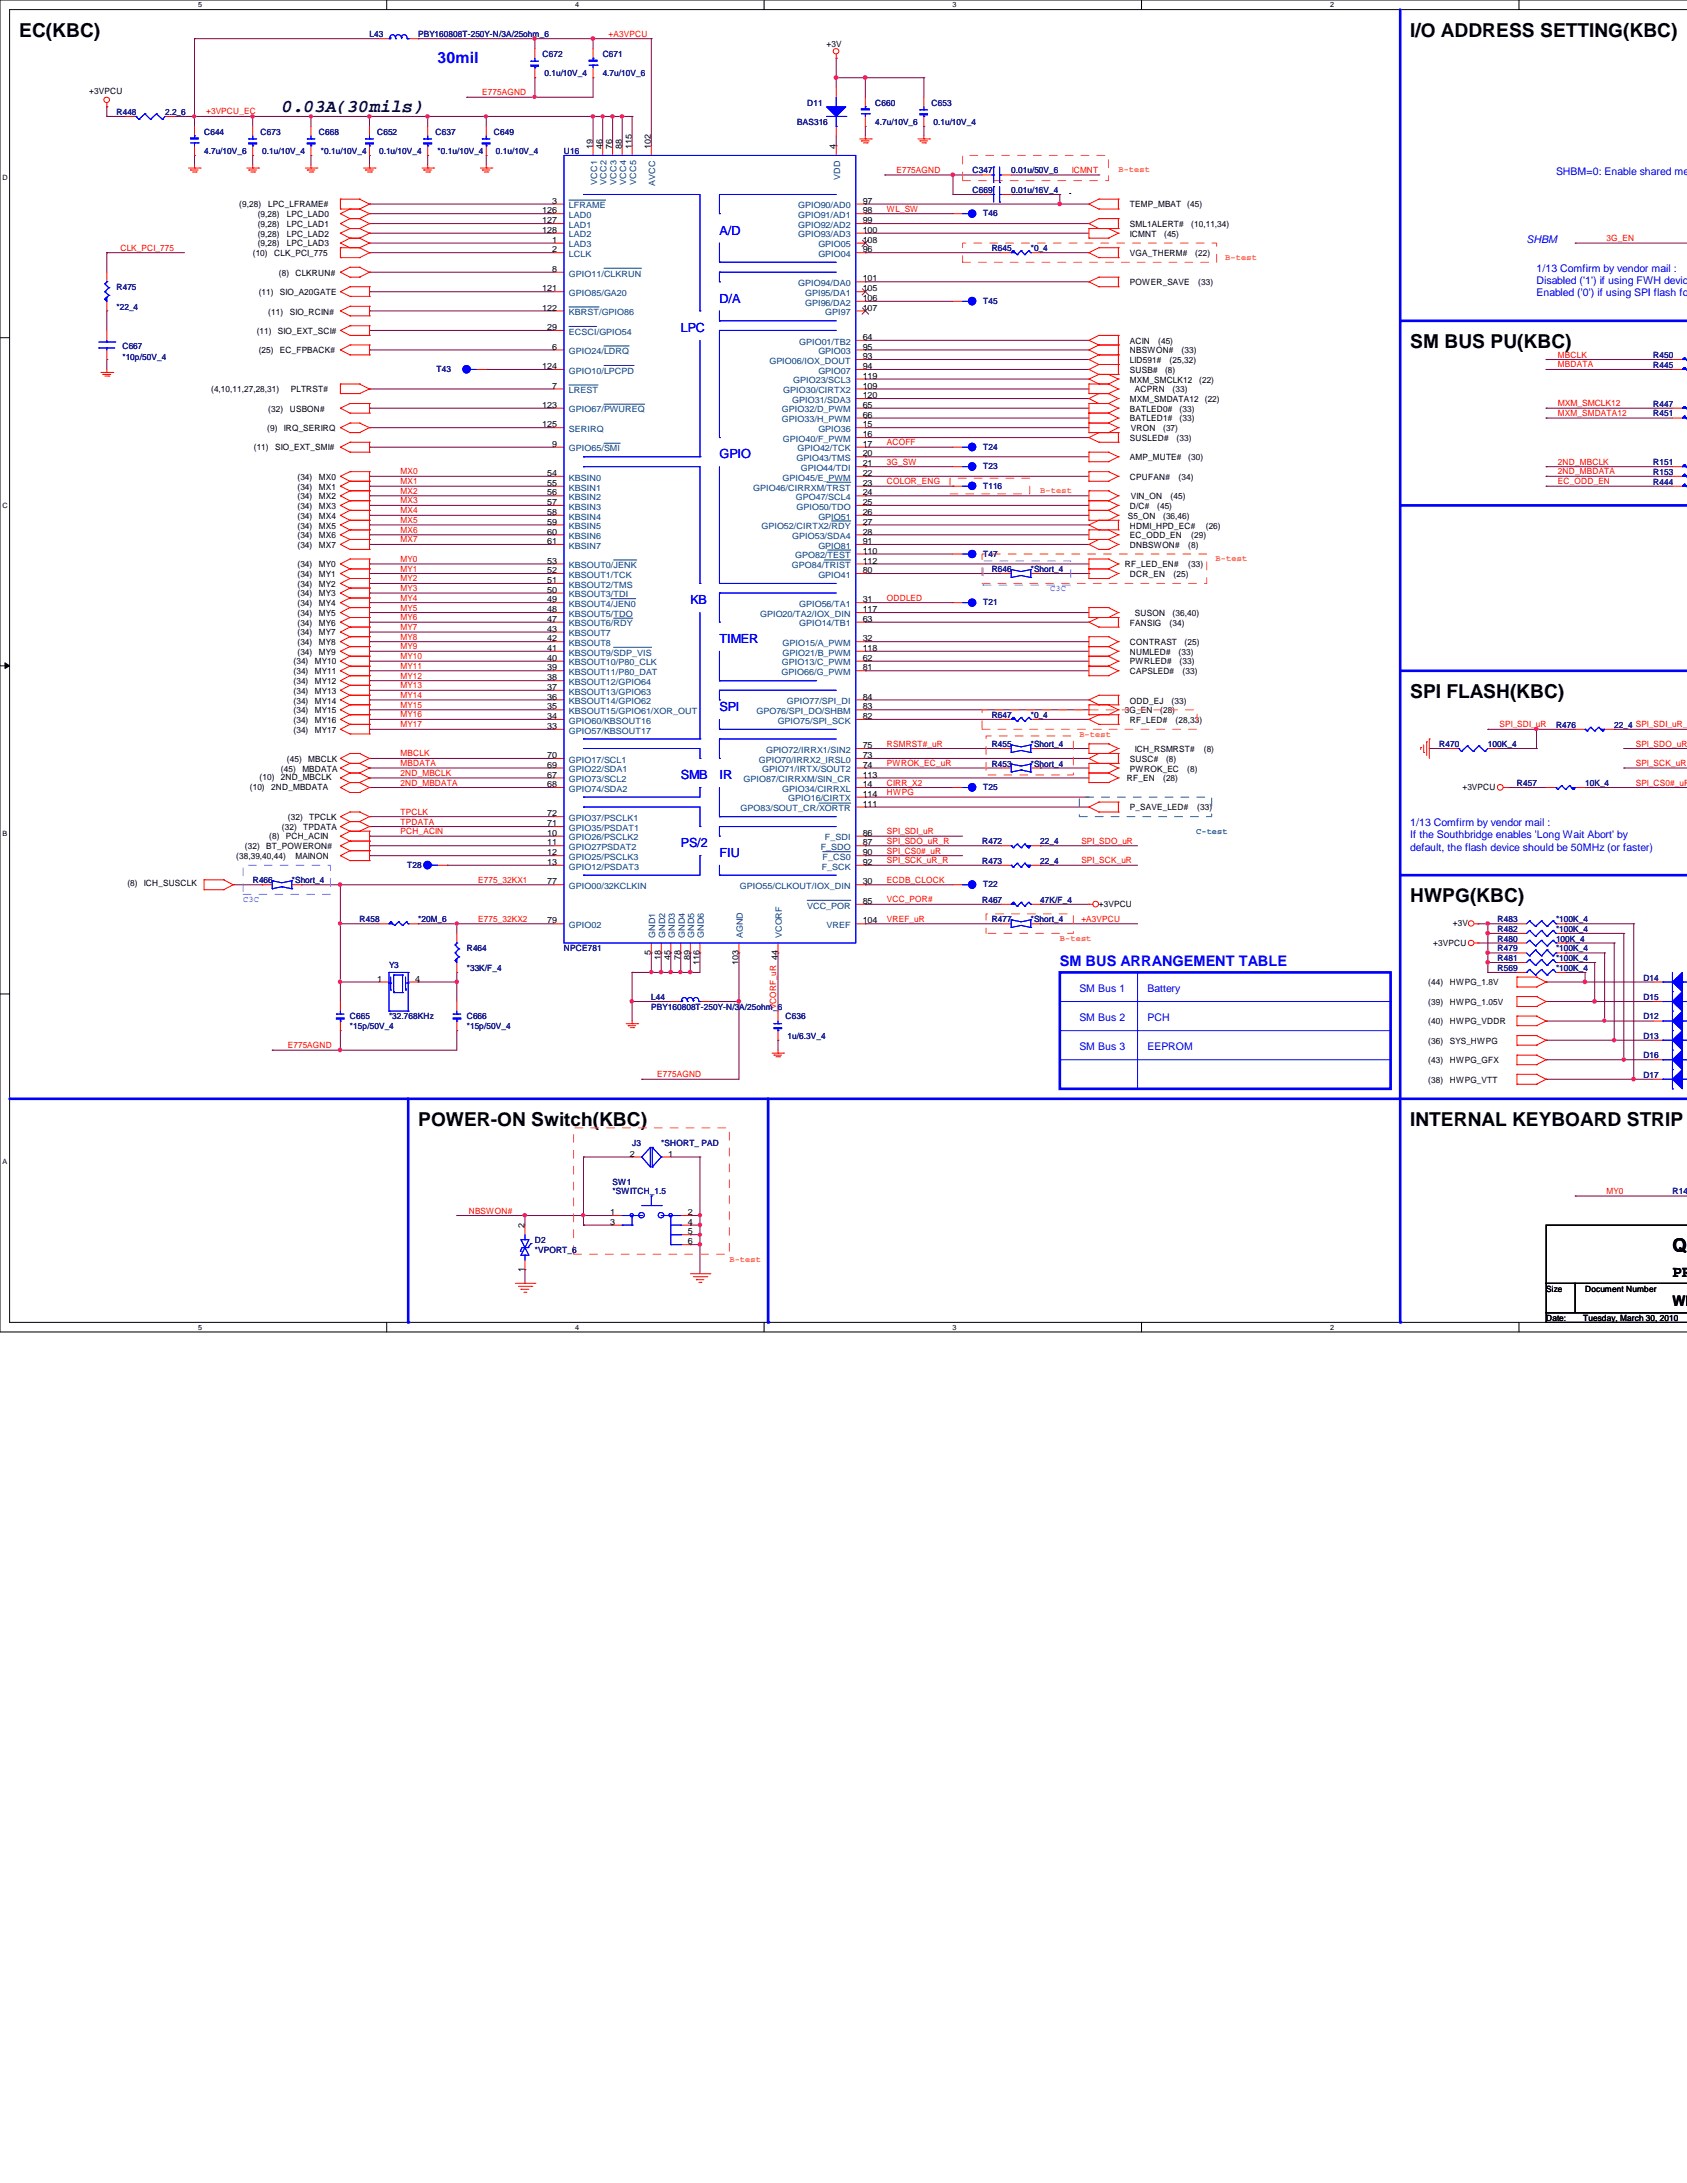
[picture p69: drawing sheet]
<svg xmlns="http://www.w3.org/2000/svg" width="216mm" height="279mm" viewBox="0 0 216 279" stroke-linecap="round" stroke-linejoin="round" font-family="sans-serif">
<defs><g id="words">
<g font-size="2.5">
<text x="2.5" y="4.7">EC(KBC)</text>
<text x="180.5" y="4.7">I/O ADDRESS SETTING(KBC)</text>
<text x="180.5" y="44.5">SM BUS PU(KBC)</text>
<text x="180.5" y="89.4">SPI FLASH(KBC)</text>
<text x="180.5" y="115.5">HWPG(KBC)</text>
<text x="53.5" y="144.1">POWER-ON Switch(KBC)</text>
<text x="180.5" y="144.1">INTERNAL KEYBOARD STRIP S</text>
<text x="214" y="160.3">Qu</text>
</g>
<text font-size="2.3" fill="#000040" x="36.1" y="14.4">0.03A(30mils)</text>
<text font-size="2.1" x="214" y="163.5">PRO</text>
<text font-size="2" fill="#00f" x="56" y="8.1">30mil</text>
<text font-size="1.9" fill="#00f" x="135.6" y="123.7">SM BUS ARRANGEMENT TABLE</text>
<text font-size="1.9" x="214" y="167.2">WPC</text>
<g font-size="1.6" fill="#00f">
<text x="92.1" y="30.1">A/D</text>
<text x="92.1" y="38.8">D/A</text>
<text x="87.1" y="42.5">LPC</text>
<text x="92.1" y="58.7">GPIO</text>
<text x="88.3" y="77.3">KB</text>
<text x="92.1" y="82.3">TIMER</text>
<text x="92.1" y="91">SPI</text>
<text x="87.1" y="99.7">SMB</text>
<text x="92.1" y="99.7">IR</text>
<text x="87.1" y="108.5">PS/2</text>
<text x="92.1" y="109.7">FIU</text>
</g>
<g font-size="1.4" fill="#00f">
<text x="199.1" y="22.4">SHBM=0: Enable shared mem</text>
<text x="195.4" y="31.1">SHBM</text>
<text x="196.6" y="34.8">1/13 Comfirm by vendor mail :</text>
<text x="196.6" y="36.4">Disabled ('1') if using FWH device</text>
<text x="196.6" y="37.9">Enabled ('0') if using SPI flash for</text>
<text x="180.5" y="105.7">1/13 Comfirm by vendor mail :</text>
<text x="180.5" y="107.3">If the Southbridge enables 'Long Wait Abort' by</text>
<text x="180.5" y="108.9">default, the flash device should be 50MHz (or faster)</text>
<text x="138.1" y="126.9">SM Bus 1</text>
<text x="138.1" y="130.6">SM Bus 2</text>
<text x="146.9" y="126.9">Battery</text>
<text x="146.9" y="130.6">PCH</text>
<text x="138.1" y="134.4">SM Bus 3</text>
<text x="146.9" y="134.4">EEPROM</text>
</g>
<g font-size="1.1" fill="#000080">
<text x="47.3" y="4.8">L43</text>
<text x="53.5" y="4.8">PBY160808T-250Y-N/3A/25ohm_6</text>
<text x="69.4" y="7.3">C672</text>
<text x="69.7" y="9.7">0.1u/10V_4</text>
<text x="77.1" y="9.7">4.7u/10V_6</text>
<text x="77.1" y="7.3">C671</text>
<text x="14.9" y="14.7">R448</text>
<text x="21.1" y="14.7">2.2_6</text>
<text x="26.1" y="17.2">C644</text>
<text x="33.4" y="17.2">C673</text>
<text x="40.8" y="17.2">C668</text>
<text x="48.3" y="17.2">C652</text>
<text x="55.8" y="17.2">C637</text>
<text x="63.2" y="17.2">C649</text>
<text x="102" y="16">BAS316</text>
<text x="103.3" y="13.5">D11</text>
<text x="112" y="16">4.7u/10V_6</text>
<text x="112" y="13.5">C660</text>
<text x="119.2" y="13.5">C653</text>
<text x="119.5" y="16">0.1u/10V_4</text>
<text x="26.1" y="19.7">4.7u/10V_6</text>
<text x="33.6" y="19.7">0.1u/10V_4</text>
<text x="41.1" y="19.7">*0.1u/10V_4</text>
<text x="48.5" y="19.7">0.1u/10V_4</text>
<text x="56" y="19.7">*0.1u/10V_4</text>
<text x="63.5" y="19.7">0.1u/10V_4</text>
<text x="72.2" y="19.7">U16</text>
<text x="124.5" y="22.2">C347</text>
<text x="129.4" y="22.2">0.01u/50V_6</text>
<text x="124.5" y="24.7">C669</text>
<text x="125.8" y="27.7">T46</text>
<text x="129.4" y="24.7">0.01u/16V_4</text>
<text x="126.9" y="32.2">R645</text>
<text x="131.9" y="32.2">*0_4</text>
<text x="14.9" y="37.1">R475</text>
<text x="14.9" y="39.6">*22_4</text>
<text x="125.8" y="38.9">T45</text>
<text x="15.7" y="44.6">C667</text>
<text x="15.7" y="46.1">*10p/50V_4</text>
<text x="55.9" y="47.6">T43</text>
<text x="211.6" y="45.8">R450</text>
<text x="211.6" y="47.1">R445</text>
<text x="211.6" y="53.3">R451</text>
<text x="211.6" y="52.1">R447</text>
<text x="125.8" y="57.5">T24</text>
<text x="211.6" y="59.5">R151</text>
<text x="125.8" y="62.5">T116</text>
<text x="125.8" y="60">T23</text>
<text x="211.6" y="62">R444</text>
<text x="211.6" y="60.8">R153</text>
<text x="125.8" y="71.2">T47</text>
<text x="125.8" y="77.5">T21</text>
<text x="126.9" y="73.2">R646</text>
<text x="131.9" y="73.2">*Short_4</text>
<text x="126.9" y="95.6">R455</text>
<text x="126.9" y="91.9">R647</text>
<text x="131.9" y="95.6">*Short_4</text>
<text x="131.9" y="91.9">*0_4</text>
<text x="184.2" y="95.6">R470</text>
<text x="190.4" y="95.6">100K_4</text>
<text x="199.1" y="93.1">R476</text>
<text x="206.6" y="93.1">22_4 SPI_SDI_uR_R</text>
<text x="125.8" y="101.1">T25</text>
<text x="126.9" y="98.1">R453</text>
<text x="131.9" y="98.1">*Short_4</text>
<text x="194.1" y="100.6">R457</text>
<text x="202.9" y="100.6">10K_4</text>
<text x="32.3" y="113.1">R466</text>
<text x="37.3" y="113.1">*Short_4</text>
<text x="52.1" y="111.1">T28</text>
<text x="125.7" y="108.1">R472</text>
<text x="125.7" y="110.6">R473</text>
<text x="125.8" y="113.5">T22</text>
<text x="133.1" y="108.1">22_4</text>
<text x="133.1" y="110.6">22_4</text>
<text x="46" y="118">R458</text>
<text x="53.5" y="118">*20M_6</text>
<text x="125.7" y="115.5">R467</text>
<text x="126.9" y="118">R477</text>
<text x="131.9" y="118">*Short_4</text>
<text x="133.1" y="115.5">47K/F_4</text>
<text x="191.6" y="118">R483</text>
<text x="191.6" y="119.3">R482</text>
<text x="199.1" y="118">*100K_4</text>
<text x="199.1" y="119.3">*100K_4</text>
<text x="49.8" y="123.9">Y3</text>
<text x="59.7" y="121.8">R464</text>
<text x="59.7" y="124.2">*33K/F_4</text>
<text x="72.2" y="121.8">NPCE781</text>
<text x="191.6" y="123">R481</text>
<text x="191.6" y="120.5">R480</text>
<text x="191.6" y="121.8">R479</text>
<text x="191.6" y="124.2">R569</text>
<text x="199.1" y="123">*100K_4</text>
<text x="199.1" y="120.5">100K_4</text>
<text x="199.1" y="121.8">*100K_4</text>
<text x="199.1" y="124.2">*100K_4</text>
<text x="210.3" y="125.5">D14</text>
<text x="44.8" y="131.7">*15p/50V_4</text>
<text x="44.8" y="130.5">C665</text>
<text x="49.8" y="130.5">*32.768KHz</text>
<text x="59.7" y="131.7">*15p/50V_4</text>
<text x="59.7" y="130.5">C666</text>
<text x="83.4" y="128">L44</text>
<text x="83.4" y="129.2">PBY160808T-250Y-N/3A/25ohm_6</text>
<text x="100.5" y="130.5">C636</text>
<text x="210.3" y="128">D15</text>
<text x="210.3" y="130.5">D12</text>
<text x="100.8" y="133">1u/6.3V_4</text>
<text x="210.3" y="135.5">D16</text>
<text x="210.3" y="138">D17</text>
<text x="210.3" y="133">D13</text>
<text x="80.9" y="146.6">J3</text>
<text x="84.6" y="146.6">*SHORT_ PAD</text>
<text x="78.4" y="151.6">SW1</text>
<text x="78.4" y="152.9">*SWITCH_1.5</text>
<text x="214" y="152.9">R145</text>
<text x="68.5" y="159.1">D2</text>
<text x="68.5" y="160.4">*VPORT_6</text>
</g>
<g font-size="1.1" fill="#f00">
<text x="77.9" y="4.7">+A3VPCU</text>
<text x="26.4" y="14.6">+3VPCU_EC</text>
<text x="61.7" y="12.2">E775AGND</text>
<text x="114.7" y="22.1">E775AGND</text>
<text x="137.2" y="22.1">ICMNT</text>
<text x="113.5" y="27.1">WL_SW</text>
<text x="15.4" y="32.1">CLK_PCI_775</text>
<text x="205.6" y="30.9">3G_EN</text>
<text x="199.4" y="47">MBDATA</text>
<text x="199.4" y="45.8">MBCLK</text>
<text x="199.4" y="52">MXM_SMCLK12</text>
<text x="199.4" y="53.3">MXM_SMDATA12</text>
<text x="113.5" y="59.5">3G_SW</text>
<text x="113.5" y="57">ACOFF</text>
<text x="199.4" y="59.5">2ND_MBCLK</text>
<text x="51.3" y="63.2">MX2</text>
<text x="51.3" y="65.7">MX4</text>
<text x="51.3" y="60.7">MX0</text>
<text x="51.3" y="64.4">MX3</text>
<text x="51.3" y="62">MX1</text>
<text x="113.5" y="62">COLOR_ENG</text>
<text x="199.4" y="60.7">2ND_MBDATA</text>
<text x="199.4" y="62">EC_ODD_EN</text>
<text x="51.3" y="71.9">MY0</text>
<text x="51.3" y="69.4">MX7</text>
<text x="51.3" y="68.2">MX6</text>
<text x="51.3" y="66.9">MX5</text>
<text x="51.3" y="73.2">MY1</text>
<text x="51.3" y="76.9">MY4</text>
<text x="51.3" y="74.4">MY2</text>
<text x="51.3" y="75.6">MY3</text>
<text x="113.5" y="76.9">ODDLED</text>
<text x="51.3" y="79.4">MY6</text>
<text x="51.3" y="83.1">MY9</text>
<text x="51.3" y="80.6">MY7</text>
<text x="51.3" y="78.1">MY5</text>
<text x="51.3" y="81.9">MY8</text>
<text x="51.3" y="86.9">MY12</text>
<text x="51.3" y="88.1">MY13</text>
<text x="51.3" y="84.4">MY10</text>
<text x="51.3" y="85.6">MY11</text>
<text x="51.3" y="89.3">MY14</text>
<text x="51.3" y="91.8">MY16</text>
<text x="51.3" y="93.1">MY17</text>
<text x="51.3" y="90.6">MY15</text>
<text x="113.5" y="95.5">RSMRST#_uR</text>
<text x="191.9" y="93.1">SPI_SDI_uR</text>
<text x="209.3" y="95.5">SPI_SDO_uR</text>
<text x="51.3" y="98">MBDATA</text>
<text x="51.3" y="99.3">2ND_MBCLK</text>
<text x="51.3" y="96.8">MBCLK</text>
<text x="51.3" y="100.5">2ND_MBDATA</text>
<text x="113.5" y="98">PWROK_EC_uR</text>
<text x="113.5" y="100.5">CIRR_X2</text>
<text x="113.5" y="101.8">HWPG</text>
<text x="209.3" y="98">SPI_SCK_uR</text>
<text x="209.3" y="100.5">SPI_CS0#_uR</text>
<text x="51.3" y="105.5">TPDATA</text>
<text x="51.3" y="104.3">TPCLK</text>
<text x="51.3" y="106.8">PCH_ACIN</text>
<text x="113.5" y="106.8">SPI_SDI_uR</text>
<text x="113.5" y="108">SPI_SDO_uR_R</text>
<text x="138.4" y="108">SPI_SDO_uR</text>
<text x="61.2" y="113">E775_32KX1</text>
<text x="113.5" y="109.3">SPI_CS0#_uR</text>
<text x="113.5" y="110.5">SPI_SCK_uR_R</text>
<text x="113.5" y="113">ECDB_CLOCK</text>
<text x="138.4" y="110.5">SPI_SCK_uR</text>
<text x="61.2" y="118">E775_32KX2</text>
<text x="113.5" y="118">VREF_uR</text>
<text x="113.5" y="115.5">VCC_POR#</text>
<text x="138.4" y="118">+A3VPCU</text>
<text x="99.3" y="129.2" transform="rotate(-90 99.3 129.2)">VCORF_uR 44</text>
<text x="36.8" y="134.2">E775AGND</text>
<text x="84.1" y="137.9">E775AGND</text>
<text x="60" y="155.3">NBSWON#</text>
<text x="205.6" y="152.8">MY0</text>
</g>
<g font-size="1.1">
<text x="11.4" y="12">+3VPCU</text>
<text x="105.8" y="6">+3V</text>
<text x="75.9" y="19" transform="rotate(-90 75.9 19)">19</text>
<text x="77.1" y="19" transform="rotate(-90 77.1 19)">46</text>
<text x="78.4" y="19" transform="rotate(-90 78.4 19)">76</text>
<text x="79.6" y="19" transform="rotate(-90 79.6 19)">88</text>
<text x="80.9" y="19" transform="rotate(-90 80.9 19)">115</text>
<text x="83.3" y="19" transform="rotate(-90 83.3 19)">102</text>
<text x="107" y="19" transform="rotate(-90 107 19)">4</text>
<text x="30.6" y="26.5">(9,28)</text>
<text x="33" y="29">(9,28)</text>
<text x="33" y="27.8">(9,28)</text>
<text x="34.3" y="26.5">LPC_LFRAME#</text>
<text x="36.7" y="29">LPC_LAD1</text>
<text x="36.7" y="27.8">LPC_LAD0</text>
<text x="69.4" y="27.3">126</text>
<text x="69.4" y="28.6">127</text>
<text x="69.4" y="29.8">128</text>
<text x="70.7" y="26.1">3</text>
<text x="110.4" y="26.1">97</text>
<text x="110.4" y="27.3">98</text>
<text x="110.4" y="28.6">99</text>
<text x="110.4" y="29.8">100</text>
<text x="144.6" y="26.5">TEMP_MBAT (45)</text>
<text x="144.6" y="29">SML1ALERT#</text>
<text x="152.4" y="29">(10,11,34)</text>
<text x="32.3" y="32.8">(10)</text>
<text x="33" y="31.5">(9,28)</text>
<text x="33" y="30.3">(9,28)</text>
<text x="35.1" y="32.8">CLK_PCI_775</text>
<text x="35.7" y="35.3">(8)</text>
<text x="36.7" y="31.5">LPC_LAD3</text>
<text x="36.7" y="30.3">LPC_LAD2</text>
<text x="37.8" y="35.3">CLKRUN#</text>
<text x="70.7" y="31.1">1</text>
<text x="70.7" y="32.3">2</text>
<text x="70.7" y="34.8">8</text>
<text x="110.4" y="32.3">96</text>
<text x="110.4" y="31.1">108</text>
<text x="144.6" y="30.3">ICMNT</text>
<text x="144.6" y="32.8">VGA_THERM#</text>
<text x="149" y="30.3">(45)</text>
<text x="153" y="32.8">(22)</text>
<text x="33.1" y="37.8">(11)</text>
<text x="34.3" y="40.3">(11)</text>
<text x="35.8" y="37.8">SIO_A20GATE</text>
<text x="37.1" y="40.3">SIO_RCIN#</text>
<text x="69.4" y="37.3">121</text>
<text x="69.4" y="39.8">122</text>
<text x="110.4" y="36">101</text>
<text x="110.4" y="37.3">105</text>
<text x="110.4" y="38.5">106</text>
<text x="110.4" y="39.8">107</text>
<text x="144.6" y="36.5">POWER_SAVE</text>
<text x="153.3" y="36.5">(33)</text>
<text x="32.9" y="42.8">(11)</text>
<text x="33.1" y="45.2">(25)</text>
<text x="35.6" y="42.8">SIO_EXT_SCI#</text>
<text x="35.8" y="45.2">EC_FPBACK#</text>
<text x="69.4" y="47.2">124</text>
<text x="70" y="42.2">29</text>
<text x="70.7" y="44.7">6</text>
<text x="110.4" y="43.5">64</text>
<text x="110.4" y="46">93</text>
<text x="110.4" y="47.2">94</text>
<text x="110.4" y="44.7">95</text>
<text x="144.6" y="47.7">SUSB#</text>
<text x="144.6" y="44">ACIN</text>
<text x="144.6" y="45.2">NBSWON#</text>
<text x="144.6" y="46.5">LID591#</text>
<text x="148.2" y="44">(45)</text>
<text x="149.1" y="47.7">(8)</text>
<text x="149.7" y="46.5">(25,32)</text>
<text x="151.2" y="45.2">(33)</text>
<text x="27" y="50.2">(4,10,11,27,28,31)</text>
<text x="34.3" y="52.7">(32)</text>
<text x="37.1" y="52.7">USBON#</text>
<text x="37.2" y="50.2">PLTRST#</text>
<text x="69.4" y="52.2">123</text>
<text x="70.7" y="49.7">7</text>
<text x="110.4" y="52.2">65</text>
<text x="110.4" y="53.5">66</text>
<text x="110.4" y="49.7">109</text>
<text x="110.4" y="48.5">119</text>
<text x="110.4" y="51">120</text>
<text x="144.6" y="53.9">BATLED1#</text>
<text x="144.6" y="52.7">BATLED0#</text>
<text x="144.6" y="49">MXM_SMCLK12</text>
<text x="144.6" y="51.4">MXM_SMDATA12 (22)</text>
<text x="145.2" y="50.2">ACPRN</text>
<text x="150.1" y="50.2">(33)</text>
<text x="151" y="53.9">(33)</text>
<text x="151" y="52.7">(33)</text>
<text x="153.5" y="49">(22)</text>
<text x="32.5" y="57.7">(11)</text>
<text x="34.2" y="55.2">(9)</text>
<text x="35.2" y="57.7">SIO_EXT_SMI#</text>
<text x="36.3" y="55.2">IRQ_SERIRQ</text>
<text x="69.4" y="54.7">125</text>
<text x="70.7" y="57.2">9</text>
<text x="110.4" y="54.7">15</text>
<text x="110.4" y="56">16</text>
<text x="110.4" y="57.2">17</text>
<text x="110.4" y="58.4">20</text>
<text x="110.4" y="59.7">21</text>
<text x="144.6" y="56.4">SUSLED#</text>
<text x="144.6" y="58.9">AMP_MUTE#</text>
<text x="144.7" y="55.2">VRON</text>
<text x="148.8" y="55.2">(37)</text>
<text x="150.6" y="56.4">(33)</text>
<text x="152.1" y="58.9">(30)</text>
<text x="38.1" y="63.9">(34)</text>
<text x="38.1" y="61.4">(34)</text>
<text x="38.1" y="65.2">(34)</text>
<text x="38.1" y="62.7">(34)</text>
<text x="40.8" y="63.9">MX2</text>
<text x="40.8" y="61.4">MX0</text>
<text x="40.8" y="65.2">MX3</text>
<text x="40.8" y="62.7">MX1</text>
<text x="70" y="60.9">54</text>
<text x="70" y="62.2">55</text>
<text x="70" y="63.4">56</text>
<text x="70" y="64.6">57</text>
<text x="70" y="65.9">58</text>
<text x="110.4" y="60.9">22</text>
<text x="110.4" y="62.2">23</text>
<text x="110.4" y="63.4">24</text>
<text x="110.4" y="64.6">25</text>
<text x="110.4" y="65.9">26</text>
<text x="144.6" y="65.2">D/C#</text>
<text x="144.6" y="61.4">CPUFAN#</text>
<text x="144.7" y="63.9">VIN_ON</text>
<text x="148.1" y="65.2">(45)</text>
<text x="149.8" y="63.9">(45)</text>
<text x="150.8" y="61.4">(34)</text>
<text x="38.1" y="66.4">(34)</text>
<text x="38.1" y="70.1">(34)</text>
<text x="38.1" y="68.9">(34)</text>
<text x="38.1" y="67.6">(34)</text>
<text x="40.8" y="66.4">MX4</text>
<text x="40.8" y="70.1">MX7</text>
<text x="40.8" y="68.9">MX6</text>
<text x="40.8" y="67.6">MX5</text>
<text x="70" y="67.1">59</text>
<text x="70" y="68.4">60</text>
<text x="70" y="69.6">61</text>
<text x="110.4" y="67.1">27</text>
<text x="110.4" y="68.4">28</text>
<text x="110.4" y="69.6">91</text>
<text x="110.4" y="70.9">110</text>
<text x="144.4" y="66.4">S5_ON</text>
<text x="144.6" y="70.1">DNBSWON#</text>
<text x="144.6" y="67.6">HDMI_HPD_EC#</text>
<text x="144.6" y="68.9">EC_ODD_EN</text>
<text x="148.8" y="66.4">(36,46)</text>
<text x="152.1" y="70.1">(8)</text>
<text x="152.4" y="68.9">(29)</text>
<text x="154.3" y="67.6">(26)</text>
<text x="38.1" y="73.9">(34)</text>
<text x="38.1" y="77.6">(34)</text>
<text x="38.1" y="75.1">(34)</text>
<text x="38.1" y="76.3">(34)</text>
<text x="38.1" y="72.6">(34)</text>
<text x="40.8" y="73.9">MY1</text>
<text x="40.8" y="77.6">MY4</text>
<text x="40.8" y="75.1">MY2</text>
<text x="40.8" y="76.3">MY3</text>
<text x="40.8" y="72.6">MY0</text>
<text x="70" y="77.1">49</text>
<text x="70" y="75.9">50</text>
<text x="70" y="74.6">51</text>
<text x="70" y="73.4">52</text>
<text x="70" y="72.1">53</text>
<text x="110.4" y="77.1">31</text>
<text x="110.4" y="73.4">80</text>
<text x="110.4" y="72.1">112</text>
<text x="144" y="72.6">RF_LED_EN#</text>
<text x="144.6" y="73.9">DCR_EN</text>
<text x="150.2" y="73.9">(25)</text>
<text x="152.1" y="72.6">(33)</text>
<text x="38.1" y="80.1">(34)</text>
<text x="38.1" y="83.8">(34)</text>
<text x="38.1" y="81.3">(34)</text>
<text x="38.1" y="78.8">(34)</text>
<text x="38.1" y="82.6">(34)</text>
<text x="40.8" y="80.1">MY6</text>
<text x="40.8" y="83.8">MY9</text>
<text x="40.8" y="81.3">MY7</text>
<text x="40.8" y="78.8">MY5</text>
<text x="40.8" y="82.6">MY8</text>
<text x="70" y="83.3">41</text>
<text x="70" y="82.1">42</text>
<text x="70" y="80.9">43</text>
<text x="70" y="79.6">47</text>
<text x="70" y="78.4">48</text>
<text x="110.4" y="82.1">32</text>
<text x="110.4" y="79.6">63</text>
<text x="110.4" y="78.4">117</text>
<text x="110.4" y="83.3">118</text>
<text x="144.6" y="80.1">FANSIG</text>
<text x="144.6" y="82.6">CONTRAST</text>
<text x="144.6" y="83.8">NUMLED#</text>
<text x="145.2" y="78.8">SUSON</text>
<text x="149.7" y="80.1">(34)</text>
<text x="150.1" y="78.8">(36,40)</text>
<text x="150.8" y="83.8">(33)</text>
<text x="151.6" y="82.6">(25)</text>
<text x="37.5" y="87.5">(34)</text>
<text x="37.5" y="88.8">(34)</text>
<text x="37.5" y="85">(34)</text>
<text x="37.5" y="86.3">(34)</text>
<text x="40.3" y="87.5">MY12</text>
<text x="40.3" y="88.8">MY13</text>
<text x="40.3" y="85">MY10</text>
<text x="40.3" y="86.3">MY11</text>
<text x="70" y="89.5">36</text>
<text x="70" y="88.3">37</text>
<text x="70" y="87.1">38</text>
<text x="70" y="85.8">39</text>
<text x="70" y="84.6">40</text>
<text x="110.4" y="84.6">62</text>
<text x="110.4" y="85.8">81</text>
<text x="110.4" y="89.5">84</text>
<text x="144.6" y="85">PWRLED#</text>
<text x="144.6" y="86.3">CAPSLED#</text>
<text x="151" y="85">(33)</text>
<text x="151.3" y="86.3">(33)</text>
<text x="37.5" y="91.3">(34)</text>
<text x="37.5" y="90">(34)</text>
<text x="37.5" y="92.5">(34)</text>
<text x="37.5" y="93.8">(34)</text>
<text x="40.3" y="91.3">MY15</text>
<text x="40.3" y="90">MY14</text>
<text x="40.3" y="92.5">MY16</text>
<text x="40.3" y="93.8">MY17</text>
<text x="70" y="93.3">33</text>
<text x="70" y="92">34</text>
<text x="70" y="90.8">35</text>
<text x="110.4" y="95.8">75</text>
<text x="110.4" y="92">82</text>
<text x="110.4" y="90.8">83</text>
<text x="144" y="91.3">3G_EN</text>
<text x="144.6" y="90">ODD_EJ</text>
<text x="144.6" y="92.5">RF_LED#</text>
<text x="148.5" y="91.3">(28)</text>
<text x="149.9" y="90">(33)</text>
<text x="150.5" y="92.5">(28,33)</text>
<text x="32" y="101.1">(10)</text>
<text x="33.2" y="99.9">(10)</text>
<text x="34.7" y="101.1">2ND_MBDATA</text>
<text x="35.9" y="99.9">2ND_MBCLK</text>
<text x="35.9" y="98.8">(45)</text>
<text x="36.7" y="97.5">(45)</text>
<text x="38.7" y="98.8">MBDATA</text>
<text x="39.5" y="97.5">MBCLK</text>
<text x="70" y="99.5">67</text>
<text x="70" y="100.8">68</text>
<text x="70" y="98.3">69</text>
<text x="70" y="97">70</text>
<text x="110.4" y="100.8">14</text>
<text x="110.4" y="97">73</text>
<text x="110.4" y="98.3">74</text>
<text x="110.4" y="99.5">113</text>
<text x="110.4" y="102">114</text>
<text x="144.2" y="100">RF_EN</text>
<text x="144.6" y="97.5">SUSC#</text>
<text x="144.6" y="98.8">PWROK_EC</text>
<text x="145.2" y="96.3">ICH_RSMRST#</text>
<text x="148.8" y="100">(28)</text>
<text x="149.2" y="97.5">(8)</text>
<text x="151.9" y="98.8">(8)</text>
<text x="154.1" y="96.3">(8)</text>
<text x="187.2" y="101.1">+3VPCU</text>
<text x="34.5" y="107.4">(8)</text>
<text x="36.1" y="106.2">(32)</text>
<text x="36.6" y="107.4">PCH_ACIN</text>
<text x="36.8" y="105">(32)</text>
<text x="38.8" y="106.2">TPDATA</text>
<text x="39.6" y="105">TPCLK</text>
<text x="70" y="107">10</text>
<text x="70" y="105.7">71</text>
<text x="70" y="104.5">72</text>
<text x="110.4" y="107">86</text>
<text x="110.4" y="103.3">111</text>
<text x="144.6" y="103.7">P_SAVE_LED#</text>
<text x="153.2" y="103.7">(33)</text>
<text x="16.3" y="113.4">(8)</text>
<text x="18.4" y="113.4">ICH_SUSCLK</text>
<text x="30.2" y="109.9">(38,39,40,44)</text>
<text x="31.3" y="108.7">(32)</text>
<text x="34.1" y="108.7">BT_POWERON#</text>
<text x="37.8" y="109.9">MAINON</text>
<text x="70" y="108.2">11</text>
<text x="70" y="109.5">12</text>
<text x="70" y="110.7">13</text>
<text x="70" y="113.2">77</text>
<text x="110.4" y="113.2">30</text>
<text x="110.4" y="108.2">87</text>
<text x="110.4" y="109.5">90</text>
<text x="110.4" y="110.7">92</text>
<text x="70" y="118.2">79</text>
<text x="110.4" y="115.7">85</text>
<text x="110.4" y="118.2">104</text>
<text x="140.6" y="116">+3VPCU</text>
<text x="185.9" y="118.5">+3V</text>
<text x="48.3" y="125.6">1</text>
<text x="53.1" y="125.6">4</text>
<text x="83.3" y="122.2" transform="rotate(-90 83.3 122.2)">5</text>
<text x="84.6" y="122.9" transform="rotate(-90 84.6 122.9)">18</text>
<text x="85.8" y="122.9" transform="rotate(-90 85.8 122.9)">45</text>
<text x="87.1" y="122.9" transform="rotate(-90 87.1 122.9)">78</text>
<text x="88.3" y="122.9" transform="rotate(-90 88.3 122.9)">89</text>
<text x="89.5" y="123.5" transform="rotate(-90 89.5 123.5)">116</text>
<text x="94.5" y="123.5" transform="rotate(-90 94.5 123.5)">103</text>
<text x="183.4" y="121">+3VPCU</text>
<text x="182.8" y="126.1">(44)</text>
<text x="182.8" y="128.6">(39)</text>
<text x="182.8" y="131.1">(40)</text>
<text x="185.5" y="126.1">HWPG_1.8V</text>
<text x="185.5" y="128.6">HWPG_1.05V</text>
<text x="185.5" y="131.1">HWPG_VDDR</text>
<text x="182.8" y="133.6">(36)</text>
<text x="182.8" y="136.1">(43)</text>
<text x="185.5" y="133.6">SYS_HWPG</text>
<text x="185.5" y="136.1">HWPG_GFX</text>
<text x="182.8" y="138.6">(38)</text>
<text x="185.5" y="138.6">HWPG_VTT</text>
<text x="80.6" y="148">2</text>
<text x="85.5" y="148">1</text>
<text x="78.1" y="155.5">1</text>
<text x="88" y="155.5">2</text>
<text x="67.1" y="157.1" transform="rotate(-90 67.1 157.1)">2</text>
<text x="78.1" y="156.8">3</text>
<text x="88" y="156.8">4</text>
<text x="88" y="158">5</text>
<text x="88" y="159.3">6</text>
<text x="67.1" y="162.8" transform="rotate(-90 67.1 162.8)">1</text>
<text x="197.9" y="165.3">Size</text>
<text x="202.9" y="165.3">Document Number</text>
<text x="197.9" y="169.1">Date:</text>
<text x="202.6" y="169.1">Tuesday, March 30, 2010</text>
</g>
<g font-size="1.1" fill="#004080">
<text x="76.4" y="23.6" transform="rotate(-90 76.4 23.6)">VCC1</text>
<text x="77.6" y="23.6" transform="rotate(-90 77.6 23.6)">VCC2</text>
<text x="78.9" y="23.6" transform="rotate(-90 78.9 23.6)">VCC3</text>
<text x="80.1" y="23.6" transform="rotate(-90 80.1 23.6)">VCC4</text>
<text x="81.4" y="23.6" transform="rotate(-90 81.4 23.6)">VCC5</text>
<text x="83.9" y="23.7" transform="rotate(-90 83.9 23.7)">AVCC</text>
<text x="107.5" y="23" transform="rotate(-90 107.5 23)">VDD</text>
<text x="72.8" y="26.7">LFRAME</text>
<text x="72.8" y="27.9">LAD0</text>
<text x="72.8" y="29.2">LAD1</text>
<text x="102.2" y="26.7">GPIO90/AD0</text>
<text x="102.2" y="27.9">GPIO91/AD1</text>
<text x="102.2" y="29.2">GPIO92/AD2</text>
<text x="72.8" y="31.7">LAD3</text>
<text x="72.8" y="32.9">LCLK</text>
<text x="72.8" y="35.4">GPIO11/CLKRUN</text>
<text x="72.8" y="30.4">LAD2</text>
<text x="102.2" y="30.4">GPIO93/AD3</text>
<text x="104.7" y="32.9">GPIO04</text>
<text x="104.7" y="31.7">GPIO05</text>
<text x="72.8" y="37.9">GPIO85/GA20</text>
<text x="72.8" y="40.3">KBRST/GPIO86</text>
<text x="102.2" y="36.6">GPIO94/DA0</text>
<text x="103" y="37.9">GPI95/DA1</text>
<text x="103" y="39.1">GPI96/DA2</text>
<text x="105.6" y="40.3">GPI97</text>
<text x="72.8" y="45.3">GPIO24/LDRQ</text>
<text x="72.8" y="42.8">ECSCI/GPIO54</text>
<text x="72.8" y="47.8">GPIO10/LPCPD</text>
<text x="98.5" y="46.6">GPIO06/IOX_DOUT</text>
<text x="102.3" y="44.1">GPIO01/TB2</text>
<text x="104.7" y="47.8">GPIO07</text>
<text x="104.7" y="45.3">GPIO03</text>
<text x="72.8" y="50.3">LREST</text>
<text x="72.8" y="52.8">GPIO67/PWUREQ</text>
<text x="100.1" y="52.8">GPIO32/D_PWM</text>
<text x="100.2" y="50.3">GPIO30/CIRTX2</text>
<text x="101.4" y="51.6">GPIO31/SDA3</text>
<text x="101.5" y="49.1">GPIO23/SCL3</text>
<text x="72.8" y="57.8">GPIO65/SMI</text>
<text x="72.8" y="55.3">SERIRQ</text>
<text x="100.1" y="54.1">GPIO33/H_PWM</text>
<text x="100.2" y="56.6">GPIO40/F_PWM</text>
<text x="101.9" y="59">GPIO43/TMS</text>
<text x="102.1" y="57.8">GPIO42/TCK</text>
<text x="104.7" y="55.3">GPIO36</text>
<text x="72.8" y="61.5">KBSIN0</text>
<text x="72.8" y="62.8">KBSIN1</text>
<text x="72.8" y="64">KBSIN2</text>
<text x="72.8" y="65.2">KBSIN3</text>
<text x="96.4" y="62.8">GPIO46/CIRRXM/TRST</text>
<text x="100.2" y="61.5">GPIO45/E_PWM</text>
<text x="101.9" y="64">GPO47/SCL4</text>
<text x="101.9" y="65.2">GPIO50/TDO</text>
<text x="102.5" y="60.3">GPIO44/TDI</text>
<text x="72.8" y="66.5">KBSIN4</text>
<text x="72.8" y="67.7">KBSIN5</text>
<text x="72.8" y="69">KBSIN6</text>
<text x="72.8" y="70.2">KBSIN7</text>
<text x="97.5" y="67.7">GPIO52/CIRTX2/RDY</text>
<text x="101.4" y="69">GPIO53/SDA4</text>
<text x="101.8" y="71.5">GPO82/TEST</text>
<text x="104.7" y="66.5">GPIO51</text>
<text x="104.7" y="70.2">GPIO81</text>
<text x="72.8" y="77.7">KBSOUT4/JEN0</text>
<text x="72.8" y="76.5">KBSOUT3/TDI</text>
<text x="72.8" y="75.2">KBSOUT2/TMS</text>
<text x="72.8" y="74">KBSOUT1/TCK</text>
<text x="72.8" y="72.7">KBSOUT0/JENK</text>
<text x="101.3" y="72.7">GPO84/TRIST</text>
<text x="102.3" y="77.7">GPIO56/TA1</text>
<text x="104.7" y="74">GPIO41</text>
<text x="72.8" y="83.9">KBSOUT9/SDP_VIS</text>
<text x="72.8" y="82.7">KBSOUT8</text>
<text x="72.8" y="81.4">KBSOUT7</text>
<text x="72.8" y="80.2">KBSOUT6/RDY</text>
<text x="72.8" y="79">KBSOUT5/TDO</text>
<text x="97.3" y="79">GPIO20/TA2/IOX_DIN</text>
<text x="100.2" y="82.7">GPIO15/A_PWM</text>
<text x="100.2" y="83.9">GPIO21/B_PWM</text>
<text x="102.3" y="80.2">GPIO14/TB1</text>
<text x="72.8" y="88.9">KBSOUT13/GPIO63</text>
<text x="72.8" y="87.7">KBSOUT12/GPIO64</text>
<text x="72.8" y="86.4">KBSOUT11/P80_DAT</text>
<text x="72.8" y="85.2">KBSOUT10/P80_CLK</text>
<text x="100" y="86.4">GPIO66/G_PWM</text>
<text x="100.1" y="85.2">GPIO13/C_PWM</text>
<text x="72.8" y="93.9">GPIO57/KBSOUT17</text>
<text x="72.8" y="92.6">GPIO60/KBSOUT16</text>
<text x="72.8" y="91.4">KBSOUT15/GPIO61/XOR_OUT</text>
<text x="72.8" y="90.1">KBSOUT14/GPIO62</text>
<text x="96.8" y="91.4">GPO76/SPI_DO/SHBM</text>
<text x="99.5" y="92.6">GPIO75/SPI_SCK</text>
<text x="100.7" y="90.1">GPIO77/SPI_DI</text>
<text x="72.8" y="100.1">GPIO73/SCL2</text>
<text x="72.8" y="101.3">GPIO74/SDA2</text>
<text x="72.8" y="98.8">GPIO22/SDA1</text>
<text x="72.8" y="97.6">GPIO17/SCL1</text>
<text x="95.2" y="100.1">GPIO87/CIRRXM/SIN_CR</text>
<text x="97.1" y="97.6">GPIO70/IRRX2_IRSL0</text>
<text x="97.5" y="98.8">GPIO71/IRTX/SOUT2</text>
<text x="98" y="96.4">GPIO72/IRRX1/SIN2</text>
<text x="100.1" y="101.3">GPIO34/CIRRXL</text>
<text x="72.8" y="107.6">GPIO26/PSCLK2</text>
<text x="72.8" y="106.3">GPIO35/PSDAT1</text>
<text x="72.8" y="105.1">GPIO37/PSCLK1</text>
<text x="94.8" y="103.8">GPO83/SOUT_CR/XORTR</text>
<text x="100.9" y="102.6">GPIO16/CIRTX</text>
<text x="105.6" y="107.6">F_SDI</text>
<text x="72.8" y="108.8">GPIO27PSDAT2</text>
<text x="72.8" y="110.1">GPIO25/PSCLK3</text>
<text x="72.8" y="111.3">GPIO12/PSDAT3</text>
<text x="72.8" y="113.8">GPIO00/32KCLKIN</text>
<text x="94.7" y="113.8">GPIO55/CLKOUT/IOX_DIN</text>
<text x="105" y="108.8">F_SDO</text>
<text x="105.2" y="111.3">F_SCK</text>
<text x="105.3" y="110.1">F_CS0</text>
<text x="72.8" y="118.8">GPIO02</text>
<text x="103.3" y="116.3">VCC_POR</text>
<text x="105.8" y="118.8">VREF</text>
<text x="83.9" y="120.1" transform="rotate(-90 83.9 120.1)">GND1</text>
<text x="85.1" y="120.1" transform="rotate(-90 85.1 120.1)">GND2</text>
<text x="86.4" y="120.1" transform="rotate(-90 86.4 120.1)">GND3</text>
<text x="87.6" y="120.1" transform="rotate(-90 87.6 120.1)">GND4</text>
<text x="88.9" y="120.1" transform="rotate(-90 88.9 120.1)">GND5</text>
<text x="90.1" y="120.1" transform="rotate(-90 90.1 120.1)">GND6</text>
<text x="95.1" y="120.1" transform="rotate(-90 95.1 120.1)">AGND</text>
<text x="100.1" y="120.1" transform="rotate(-90 100.1 120.1)">VCORF</text>
</g>
<g font-size="1.1" fill="#ff8000">
<text x="143.1" y="22.1">B-test</text>
<text x="156.8" y="33.3">B-test</text>
<text x="133.1" y="63.2">B-test</text>
<text x="155.6" y="71.8">B-test</text>
<text x="138.1" y="94.3">B-test</text>
<text x="135.6" y="120.4">B-test</text>
<text x="93.3" y="161.5">B-test</text>
</g>
<g font-size="1.1" fill="#8080ff">
<text x="134.4" y="75.6">C3C</text>
<text x="31.1" y="115.4">C3C</text>
</g>
<text font-size="1.1" fill="#008080" x="153.1" y="106.7">C-test</text>
<g font-size=".9">
<text x="25.4" y=".9">5</text>
<text x="73.6" y=".9">4</text>
<text x="121.9" y=".9">3</text>
<text x="170.2" y=".9">2</text>
<text x=".3" y="23">D</text>
<text x=".3" y="65">C</text>
<text x=".3" y="107">B</text>
<text x=".3" y="149">A</text>
<text x="25.4" y="170.2">5</text>
<text x="73.6" y="170.2">4</text>
<text x="121.9" y="170.2">3</text>
<text x="170.2" y="170.2">2</text>
</g>
</g></defs>
<path d="M215.9 0h-215.9v170.5h215.9M215.9 1.2h-214.7v168h214.7" fill="none" stroke="#000" stroke-width=".13"/>
<g fill="#fff">
<path d="M25.4 .1h.5v1h-.5z"/>
<path d="M25.4 169.4h.5v1h-.5z"/>
</g>
<path d="M49.5 0v1.2M49.5 169.2v1.3" fill="none" stroke="#000" stroke-width=".13"/>
<g fill="#fff">
<path d="M73.6 .1h.5v1h-.5z"/>
<path d="M73.6 169.4h.5v1h-.5z"/>
</g>
<path d="M97.8 0v1.2M97.8 169.2v1.3" fill="none" stroke="#000" stroke-width=".13"/>
<g fill="#fff">
<path d="M121.9 .1h.5v1h-.5z"/>
<path d="M121.9 169.4h.5v1h-.5z"/>
</g>
<path d="M146.1 0v1.2M146.1 169.2v1.3" fill="none" stroke="#000" stroke-width=".13"/>
<g fill="#fff">
<path d="M170.2 .1h.5v1h-.5z"/>
<path d="M170.2 169.4h.5v1h-.5z"/>
</g>
<path d="M194.4 0v1.2M194.4 169.2v1.3" fill="none" stroke="#000" stroke-width=".13"/>
<g fill="#fff">
<path d="M.3 22.2h.7v1h-.7z"/>
<path d="M.3 64.2h.7v1h-.7z"/>
</g>
<path d="M0 43.2h1.2" fill="none" stroke="#000" stroke-width=".13"/>
<path d="M.3 106.2h.6v1h-.6z" fill="#fff"/>
<path d="M0 85.2h1.2M.6 84.8l.6 .4-.6 .4z" fill="none" stroke="#000" stroke-width=".13"/>
<path d="M.6 84.8l.6 .4-.6 .4z" fill="#000"/>
<path d="M.3 148.2h.6v1h-.6z" fill="#fff"/>
<path d="M0 127.2h1.2" fill="none" stroke="#000" stroke-width=".13"/>
<g fill="none" stroke="#800040" stroke-width=".13">
<path d="M201.6 31.1h.1M201.6 31.1h14.3M110.7 79.6h.1M110.7 79.6h28.7M47.3 92.1h.1M47.3 93.3h.1M47.3 92.1h23.6M47.3 93.3h23.6M47.3 105.8h.1M47.3 104.5h.1M47.3 105.8h23.6M47.3 104.5h23.6"/>
<path d="M53.5 118.2h.1M53.5 118.2h5M110.7 109.5h.1M110.7 107h.1M110.7 109.5h12.5M110.7 107h12.5M58.5 125.7h.1M58.5 125.7v2.5M201.6 153.1h.1M201.6 153.1h14.3"/>
</g>
<path d="M58.3 125.5h.3l.1 .1-.1 .2-.1 .1-.2-.1z" fill-rule="evenodd" fill="#f0f"/>
<path d="M58.3 125.5h.3l.1 .1-.1 .2-.1 .1-.2-.1z" fill="none" stroke="#f0f" stroke-width=".13"/>
<path d="M24.9 5h.1M24.9 5h23.6M62.2 19.9h.1M62.2 19.9v1.2M58.5 118.2h.1M58.5 118.2v1.3M82.1 138.1h.1M82.1 138.1h12.5M202.9 125.7h.1M202.9 125.7h8.7M205.4 130.7h.1M205.4 130.7h6.2" fill="none" stroke="#800040" stroke-width=".13"/>
<path d="M202.7 125.5h.3l.1 .1-.1 .2-.2 .1-.1-.1z" fill-rule="evenodd" fill="#f0f"/>
<path d="M202.7 125.5h.3l.1 .1-.1 .2-.2 .1-.1-.1z" fill="none" stroke="#f0f" stroke-width=".13"/>
<g fill="none" stroke="#800040" stroke-width=".13">
<path d="M75.9 5h.1M75.9 5h7.5M47.3 57.2h.1M47.3 52.2h.1M47.3 44.8h.1M47.3 57.2h23.6M47.3 52.2h23.6M47.3 44.8h23.6M110.7 43.6h.1M110.7 52.2h.1M110.7 43.6h28.7M110.7 52.2h28.7"/>
<path d="M197.9 47.3h.1M197.9 47.3h16.1M47.3 98.3h.1M47.3 99.6h.1M47.3 98.3h23.6M47.3 99.6h23.6M110.7 82.1h.1M110.7 82.1h28.7M43.6 113.2h.1M43.6 113.2v5"/>
</g>
<path d="M75.7 4.8h.3l.1 .1-.1 .2-.1 .1-.2-.1z" fill-rule="evenodd" fill="#f0f"/>
<path d="M75.7 4.8h.3l.1 .1-.1 .2-.1 .1-.2-.1z" fill="none" stroke="#f0f" stroke-width=".13"/>
<path d="M68.5 12.4h.1M68.5 12.4h7.4M43.6 134.4h.1M43.6 134.4h14.9" fill="none" stroke="#800040" stroke-width=".13"/>
<path d="M43.4 134.2h.3v.2v.1l-.2 .1-.1-.1z" fill-rule="evenodd" fill="#f0f"/>
<path d="M43.4 134.2h.3v.2v.1l-.2 .1-.1-.1z" fill="none" stroke="#f0f" stroke-width=".13"/>
<path d="M59.7 12.4h.1M59.7 12.4h8.8M58.5 131.9h.1M58.5 131.9v2.5M90.8 128.2h.1M90.8 128.2h3.8" fill="none" stroke="#800040" stroke-width=".13"/>
<path d="M68.3 12.3h.2l.1 .1-.1 .1-.1 .1-.1-.1z" fill-rule="evenodd" fill="#f0f"/>
<path d="M68.3 12.3h.2l.1 .1-.1 .1-.1 .1-.1-.1z" fill="none" stroke="#f0f" stroke-width=".13"/>
<g fill="none" stroke="#800040" stroke-width=".13">
<path d="M53.5 5h.1M53.5 5h22.4M68.5 5h.1M68.5 9.9h.1M68.5 5v1.2M68.5 9.9v2.5M75.9 9.9h.1M75.9 5h.1M75.9 5v1.2M75.9 9.9v2.5M83.4 5h.1M83.4 5v13.7"/>
<path d="M34.8 134.4h.1M34.8 134.4h8.8"/>
</g>
<path d="M68.3 4.8h.2l.1 .1-.1 .2-.1 .1-.1-.1z" fill-rule="evenodd" fill="#f0f"/>
<path d="M68.3 4.8h.2l.1 .1-.1 .2-.1 .1-.1-.1z" fill="none" stroke="#f0f" stroke-width=".13"/>
<g fill="none" stroke="#800040" stroke-width=".13">
<path d="M118.2 16.2h.1M118.2 16.2v1.2M110.7 29.8h.1M110.7 29.8h28.7M110.7 108.2h.1M110.7 110.7h.1M110.7 110.7h17.5M110.7 108.2h17.5M133.1 110.7h.1M133.1 108.2h.1M133.1 110.7h12.5M133.1 108.2h12.5"/>
<path d="M80.9 124.5h.1M80.9 124.5h2.5M94.6 128.2h.1M94.6 128.2v9.9"/>
</g>
<path d="M94.4 128h.3l.1 .1-.1 .2-.2 .1-.1-.1z" fill-rule="evenodd" fill="#f0f"/>
<path d="M94.4 128h.3l.1 .1-.1 .2-.2 .1-.1-.1z" fill="none" stroke="#f0f" stroke-width=".13"/>
<path d="M87.1 124.5h.1M87.1 124.5h1.2" fill="none" stroke="#800040" stroke-width=".13"/>
<path d="M86.9 124.3h.3l.1 .1-.1 .2h-.1h-.2z" fill-rule="evenodd" fill="#f0f"/>
<path d="M86.9 124.3h.3l.1 .1-.1 .2h-.1h-.2z" fill="none" stroke="#f0f" stroke-width=".13"/>
<path d="M47.3 14.9h.1M47.3 14.9h7.4M85.9 124.5h.1M85.9 124.5h1.2" fill="none" stroke="#800040" stroke-width=".13"/>
<path d="M47.1 14.7h.3l.1 .2-.1 .1-.2 .1-.1-.1z" fill-rule="evenodd" fill="#f0f"/>
<path d="M47.1 14.7h.3l.1 .2-.1 .1-.2 .1-.1-.1z" fill="none" stroke="#f0f" stroke-width=".13"/>
<path d="M24.9 14.9h.1M24.9 14.9h7.4M77.1 14.9h.1M77.1 14.9v3.8M80.9 128.2h.1M80.9 128.2v2.5M87.1 122h.1M87.1 122v2.5" fill="none" stroke="#800040" stroke-width=".13"/>
<path d="M24.7 14.7h.3l.1 .2-.1 .1-.2 .1-.1-.1z" fill-rule="evenodd" fill="#f0f"/>
<path d="M24.7 14.7h.3l.1 .2-.1 .1-.2 .1-.1-.1z" fill="none" stroke="#f0f" stroke-width=".13"/>
<path d="M13.7 13.7h.1M13.7 13.7v1.2M39.8 14.9h.1M39.8 14.9h7.5" fill="none" stroke="#800040" stroke-width=".13"/>
<path d="M39.6 14.7h.3l.1 .2-.1 .1-.1 .1-.2-.1z" fill-rule="evenodd" fill="#f0f"/>
<path d="M39.6 14.7h.3l.1 .2-.1 .1-.1 .1-.2-.1z" fill="none" stroke="#f0f" stroke-width=".13"/>
<path d="M78.4 14.9h.1M78.4 14.9h1.2M88.3 124.5h.1M88.3 124.5h1.3" fill="none" stroke="#800040" stroke-width=".13"/>
<path d="M78.2 14.7h.3l.1 .2-.1 .1-.1 .1-.2-.1z" fill-rule="evenodd" fill="#f0f"/>
<path d="M78.2 14.7h.3l.1 .2-.1 .1-.1 .1-.2-.1z" fill="none" stroke="#f0f" stroke-width=".13"/>
<path d="M32.3 14.9h.1M32.3 14.9h7.5M80.9 124.5h.1M80.9 124.5v3.7" fill="none" stroke="#800040" stroke-width=".13"/>
<path d="M32.1 14.7h.4l.1 .2-.1 .1-.2 .1-.2-.1z" fill-rule="evenodd" fill="#f0f"/>
<path d="M32.1 14.7h.4l.1 .2-.1 .1-.2 .1-.2-.1z" fill="none" stroke="#f0f" stroke-width=".13"/>
<path d="M54.7 14.9h.1M54.7 14.9h21.2M54.7 14.9v1.3M62.2 14.9h.1M75.9 14.9h.1M75.9 14.9v3.8M83.4 124.5h.1M83.4 124.5h1.2" fill="none" stroke="#800040" stroke-width=".13"/>
<path d="M62 14.7h.3l.1 .2-.1 .1-.1 .1-.2-.1z" fill-rule="evenodd" fill="#f0f"/>
<path d="M62 14.7h.3l.1 .2-.1 .1-.1 .1-.2-.1z" fill="none" stroke="#f0f" stroke-width=".13"/>
<path d="M54.5 14.7h.4v.2v.1l-.2 .1-.2-.1z" fill-rule="evenodd" fill="#f0f"/>
<path d="M54.5 14.7h.4v.2v.1l-.2 .1-.2-.1z" fill="none" stroke="#f0f" stroke-width=".13"/>
<path d="M83.4 122h.1M83.4 122v2.5" fill="none" stroke="#800040" stroke-width=".13"/>
<path d="M83.2 124.3h.3l.1 .1-.1 .2h-.1h-.2z" fill-rule="evenodd" fill="#f0f"/>
<path d="M83.2 124.3h.3l.1 .1-.1 .2h-.1h-.2z" fill="none" stroke="#f0f" stroke-width=".13"/>
<path d="M78.4 14.9h.1M78.4 14.9v3.8M79.6 14.9h.1M79.6 14.9h1.3M85.9 122h.1M85.9 122v2.5" fill="none" stroke="#800040" stroke-width=".13"/>
<path d="M85.7 124.3h.3l.1 .1-.1 .2h-.2h-.1z" fill-rule="evenodd" fill="#f0f"/>
<path d="M85.7 124.3h.3l.1 .1-.1 .2h-.2h-.1z" fill="none" stroke="#f0f" stroke-width=".13"/>
<path d="M84.6 124.5h.1M84.6 124.5h1.3" fill="none" stroke="#800040" stroke-width=".13"/>
<path d="M84.4 124.3h.4v.1v.2h-.2h-.2z" fill-rule="evenodd" fill="#f0f"/>
<path d="M84.4 124.3h.4v.1v.2h-.2h-.2z" fill="none" stroke="#f0f" stroke-width=".13"/>
<path d="M80.9 128.2h.1M80.9 128.2h5" fill="none" stroke="#800040" stroke-width=".13"/>
<path d="M80.7 128h.3l.1 .1-.1 .2-.1 .1-.2-.1z" fill-rule="evenodd" fill="#f0f"/>
<path d="M80.7 128h.3l.1 .1-.1 .2-.1 .1-.2-.1z" fill="none" stroke="#f0f" stroke-width=".13"/>
<path d="M75.9 14.9h.1M75.9 14.9h1.2" fill="none" stroke="#800040" stroke-width=".13"/>
<path d="M75.7 14.7h.3l.1 .2-.1 .1-.1 .1-.2-.1z" fill-rule="evenodd" fill="#f0f"/>
<path d="M75.7 14.7h.3l.1 .2-.1 .1-.1 .1-.2-.1z" fill="none" stroke="#f0f" stroke-width=".13"/>
<path d="M196.6 93.3h.1M196.6 93.3h5" fill="none" stroke="#800040" stroke-width=".13"/>
<path d="M196.4 93.1h.4v.2v.1l-.2 .1-.2-.1z" fill-rule="evenodd" fill="#f0f"/>
<path d="M196.4 93.1h.4v.2v.1l-.2 .1-.2-.1z" fill="none" stroke="#f0f" stroke-width=".13"/>
<g fill="none" stroke="#800040" stroke-width=".13">
<path d="M24.9 14.9h.1M24.9 19.9h.1M24.9 14.9v1.3M24.9 19.9v1.2M32.3 14.9h.1M32.3 19.9h.1M32.3 14.9v1.3M32.3 19.9v1.2M39.8 14.9h.1M39.8 19.9h.1M39.8 14.9v1.3M39.8 19.9v1.2"/>
<path d="M47.3 14.9h.1M47.3 19.9h.1M47.3 14.9v1.3M47.3 19.9v1.2M54.7 19.9h.1M54.7 19.9v1.2M79.6 14.9h.1M79.6 14.9v3.8M13.7 39.8h.1M13.7 32.3h.1M13.7 32.3v2.5M13.7 39.8v2.5"/>
<path d="M13.7 32.3h9.9M47.3 39.8h.1M47.3 31.1h.1M47.3 32.3h.1M47.3 26.1h.1M47.3 29.8h.1M47.3 28.6h.1M47.3 27.3h.1M47.3 39.8h23.6M47.3 32.3h23.6M47.3 31.1h23.6M47.3 26.1h23.6"/>
<path d="M47.3 29.8h23.6M47.3 28.6h23.6M47.3 27.3h23.6M13.7 46h.1M13.7 46v1.3M47.3 54.7h.1M47.3 54.7h23.6M197.9 46h.1M197.9 46h16.1M47.3 72.2h.1M47.3 79.6h.1M47.3 73.4h.1"/>
<path d="M47.3 77.1h.1M47.3 78.4h.1M47.3 74.7h.1M47.3 75.9h.1M47.3 72.2h23.6M47.3 79.6h23.6M47.3 73.4h23.6M47.3 77.1h23.6M47.3 78.4h23.6M47.3 74.7h23.6M47.3 75.9h23.6M47.3 87.1h.1"/>
<path d="M47.3 88.3h.1M47.3 90.8h.1M47.3 84.6h.1M47.3 83.4h.1M47.3 80.9h.1M47.3 85.9h.1M47.3 82.1h.1M47.3 89.6h.1M47.3 85.9h23.6M47.3 84.6h23.6M47.3 87.1h23.6M47.3 88.3h23.6"/>
<path d="M47.3 90.8h23.6M47.3 83.4h23.6M47.3 80.9h23.6M47.3 82.1h23.6M47.3 89.6h23.6M110.7 97.1h.1M110.7 99.6h.1M110.7 85.9h.1M110.7 84.6h.1M110.7 97.1h28.7M110.7 99.6h28.7M110.7 85.9h28.7"/>
<path d="M110.7 84.6h28.7M110.7 113.2h.1M110.7 113.2h11.3M192.9 100.8h.1M192.9 100.8h5M43.6 125.7h.1M43.6 125.7h4.9M58.5 124.5h.1M58.5 124.5v1.2M206.6 133.1h.1M206.6 133.1h5"/>
</g>
<path d="M79.4 14.7h.4v.2v.1l-.2 .1-.2-.1z" fill-rule="evenodd" fill="#f0f"/>
<path d="M79.4 14.7h.4v.2v.1l-.2 .1-.2-.1z" fill="none" stroke="#f0f" stroke-width=".13"/>
<path d="M77.1 14.9h.1M77.1 14.9h1.3M80.9 14.9h.1M80.9 14.9v3.8M110.7 9.9h.1M110.7 16.2h.1M110.7 9.9v2.5M110.7 16.2v1.2M118.2 9.9h.1M118.2 9.9v2.5" fill="none" stroke="#800040" stroke-width=".13"/>
<path d="M77 14.7h.3v.2v.1l-.2 .1-.1-.1z" fill-rule="evenodd" fill="#f0f"/>
<path d="M77 14.7h.3v.2v.1l-.2 .1-.1-.1z" fill="none" stroke="#f0f" stroke-width=".13"/>
<path d="M107 9.9h.1M107 9.9v1.3M107 9.9h3.7" fill="none" stroke="#800040" stroke-width=".13"/>
<path d="M110.5 9.8h.4l.1 .1-.1 .2-.2 .1-.2-.1z" fill-rule="evenodd" fill="#f0f"/>
<path d="M110.5 9.8h.4l.1 .1-.1 .2-.2 .1-.2-.1z" fill="none" stroke="#f0f" stroke-width=".13"/>
<path d="M106.8 9.8h.4v.1v.2l-.2 .1-.2-.1z" fill-rule="evenodd" fill="#f0f"/>
<path d="M106.8 9.8h.4v.1v.2l-.2 .1-.2-.1z" fill="none" stroke="#f0f" stroke-width=".13"/>
<g fill="none" stroke="#800040" stroke-width=".13">
<path d="M62.2 14.9h.1M62.2 14.9v1.3M47.3 34.8h.1M47.3 37.3h.1M47.3 34.8h23.6M47.3 37.3h23.6M47.3 49.8h.1M47.3 49.8h23.6M47.3 63.5h.1M47.3 66h.1M47.3 61h.1M47.3 69.7h.1"/>
<path d="M47.3 68.5h.1M47.3 64.7h.1M47.3 67.2h.1M47.3 62.2h.1M47.3 63.5h23.6M47.3 66h23.6M47.3 61h23.6M47.3 69.7h23.6M47.3 68.5h23.6M47.3 64.7h23.6M47.3 67.2h23.6M47.3 62.2h23.6"/>
<path d="M88.3 122h.1M88.3 122v2.5"/>
</g>
<path d="M88.2 124.3h.3l.1 .1-.1 .2h-.2h-.1z" fill-rule="evenodd" fill="#f0f"/>
<path d="M88.2 124.3h.3l.1 .1-.1 .2h-.2h-.1z" fill="none" stroke="#f0f" stroke-width=".13"/>
<g fill="none" stroke="#800040" stroke-width=".13">
<path d="M135.6 26.1h.1M135.6 26.1h3.8M110.7 64.7h.1M110.7 66h.1M110.7 69.7h.1M110.7 64.7h28.7M110.7 66h28.7M110.7 69.7h28.7M110.7 118.2h.1M110.7 115.7h.1M110.7 118.2h17.5M110.7 115.7h17.5"/>
<path d="M133.1 118.2h.1M133.1 115.7h.1M133.1 118.2h12.5M133.1 115.7h6.3M84.6 122h.1M84.6 122v2.5M89.6 122h.1M89.6 122v2.5M94.6 122h.1M94.6 122v6.2M99.6 133.1h.1M99.6 122h.1"/>
<path d="M99.6 122v7.4M99.6 133.1v1.3"/>
</g>
<path d="M135.4 25.9h.4v.2v.2h-.2h-.2z" fill-rule="evenodd" fill="#f0f"/>
<path d="M135.4 25.9h.4v.2v.2h-.2h-.2z" fill="none" stroke="#f0f" stroke-width=".13"/>
<g fill="none" stroke="#800040" stroke-width=".13">
<path d="M110.7 47.3h.1M110.7 44.8h.1M110.7 46h.1M110.7 48.5h.1M110.7 53.5h.1M110.7 51h.1M110.7 47.3h28.7M110.7 44.8h28.7M110.7 46h28.7M110.7 48.5h28.7M110.7 53.5h28.7M110.7 51h28.7"/>
<path d="M47.3 97.1h.1M47.3 97.1h23.6M110.7 98.3h.1M110.7 95.8h.1M110.7 83.4h.1M110.7 98.3h17.5M110.7 95.8h17.5M110.7 83.4h28.7M133.1 98.3h.1M133.1 95.8h.1M133.1 98.3h6.3M133.1 95.8h6.3"/>
<path d="M206.6 93.3h.1M206.6 93.3h9.3M207.8 98.3h.1M207.8 95.8h.1M207.8 98.3h8.1M207.8 95.8h8.1M43.6 118.2h.1M43.6 118.2v7.5M47.3 100.8h.1M47.3 100.8h23.6M202.9 100.8h.1M202.9 100.8h13"/>
<path d="M43.6 131.9h.1M43.6 131.9v2.5"/>
</g>
<path d="M43.4 125.5h.3v.1v.2l-.2 .1-.1-.1z" fill-rule="evenodd" fill="#f0f"/>
<path d="M43.4 125.5h.3v.1v.2l-.2 .1-.1-.1z" fill="none" stroke="#f0f" stroke-width=".13"/>
<path d="M43.4 118h.3v.2v.1l-.2 .1-.1-.1z" fill-rule="evenodd" fill="#f0f"/>
<path d="M43.4 118h.3v.2v.1l-.2 .1-.1-.1z" fill="none" stroke="#f0f" stroke-width=".13"/>
<path d="M58.5 118.2h.1M58.5 118.2h12.4" fill="none" stroke="#800040" stroke-width=".13"/>
<path d="M58.3 118h.3l.1 .2-.1 .1-.1 .1-.2-.1z" fill-rule="evenodd" fill="#f0f"/>
<path d="M58.3 118h.3l.1 .2-.1 .1-.1 .1-.2-.1z" fill="none" stroke="#f0f" stroke-width=".13"/>
<path d="M43.6 118.2h.1M43.6 113.2h.1M43.6 118.2h4.9M43.6 113.2h27.3M43.6 125.7h.1M43.6 125.7v2.5" fill="none" stroke="#800040" stroke-width=".13"/>
<path d="M43.4 113h.3v.2v.2l-.2 .1-.1-.1z" fill-rule="evenodd" fill="#f0f"/>
<path d="M43.4 113h.3v.2v.2l-.2 .1-.1-.1z" fill="none" stroke="#f0f" stroke-width=".13"/>
<g fill="none" stroke="#800040" stroke-width=".13">
<path d="M110.7 54.7h.1M110.7 54.7h28.7M110.7 61h.1M110.7 61h28.7M47.3 108.2h.1M47.3 109.5h.1M47.3 108.2h23.6M47.3 109.5h23.6M110.7 100.8h.1M110.7 102h.1M110.7 100.8h11.3M110.7 102h28.7"/>
<path d="M53.5 125.7h.1M53.5 125.7h5M74.7 155.6h.1M74.7 155.6h3.7"/>
</g>
<path d="M74.5 155.4h.3v.1v.2h-.2h-.1z" fill-rule="evenodd" fill="#f0f"/>
<path d="M74.5 155.4h.3v.1v.2h-.2h-.1z" fill="none" stroke="#f0f" stroke-width=".13"/>
<g fill="none" stroke="#800040" stroke-width=".13">
<path d="M13.7 14.9h.1M13.7 14.9h2.5M22.4 14.9h2.5M24.9 14.9h.1M107 18.7h.1M107 7.5h.1M107 7.5v2.4M107 17.4v1.3M110.7 9.9h.1M110.7 9.9h7.5M110.7 38.6h.1M110.7 38.6h11.3"/>
<path d="M62.2 47.3h.1M62.2 47.3h8.7M110.7 56h.1M110.7 49.8h.1M110.7 56h28.7M110.7 49.8h28.7M197.9 59.7h.1M197.9 59.7h16.1M110.7 68.5h.1M110.7 67.2h.1M110.7 68.5h28.7M110.7 67.2h28.7"/>
<path d="M197.9 61h.1M197.9 61h16.1M29.8 113.2h3.8M33.6 113.2h.1M38.6 113.2h.1M38.6 113.2h5M47.3 107h.1M47.3 107h23.6M207.8 135.6h.1M207.8 135.6h3.8M209.1 138.1h.1M209.1 138.1h2.5"/>
<path d="M58.5 155.6h.1M58.5 155.6h8.7M67.2 155.6h.1M67.2 155.6v1.2M88.3 155.6h.1M88.3 156.8h.1M88.3 155.6h1.3M88.3 156.8h1.3M67.2 162.5h.1M67.2 162.5v1.8"/>
</g>
<path d="M89.4 156.6h.3l.1 .2-.1 .1-.1 .1-.2-.1z" fill-rule="evenodd" fill="#f0f"/>
<path d="M89.4 156.6h.3l.1 .2-.1 .1-.1 .1-.2-.1z" fill="none" stroke="#f0f" stroke-width=".13"/>
<path d="M74.7 156.8h.1M74.7 156.8h3.7M88.3 158h.1M88.3 158h1.3" fill="none" stroke="#800040" stroke-width=".13"/>
<path d="M89.4 157.9h.3l.1 .1-.1 .2h-.1h-.2z" fill-rule="evenodd" fill="#f0f"/>
<path d="M89.4 157.9h.3l.1 .1-.1 .2h-.1h-.2z" fill="none" stroke="#f0f" stroke-width=".13"/>
<path d="M89.6 159.3h.1M89.6 159.3v3.7" fill="none" stroke="#800040" stroke-width=".13"/>
<path d="M89.4 159.1h.3l.1 .2-.1 .1-.1 .1-.2-.1z" fill-rule="evenodd" fill="#f0f"/>
<path d="M89.4 159.1h.3l.1 .2-.1 .1-.1 .1-.2-.1z" fill="none" stroke="#f0f" stroke-width=".13"/>
<path d="M67.2 155.6h.1M67.2 155.6h7.5v1.2M74.7 156.8h.1M88.3 159.3h.1M89.6 155.6h.1M89.6 156.8h.1M89.6 158h.1M89.6 155.6v3.7h-1.3" fill="none" stroke="#800040" stroke-width=".13"/>
<path d="M67 155.4h.3l.1 .1-.1 .2h-.2h-.1z" fill-rule="evenodd" fill="#f0f"/>
<path d="M67 155.4h.3l.1 .1-.1 .2h-.2h-.1z" fill="none" stroke="#f0f" stroke-width=".13"/>
<g fill="none" stroke="#800040" stroke-width=".13">
<path d="M110.7 36.1h.1M110.7 36.1h28.7M122 22.4h.1M122 22.4h3.7M129.4 22.4h11.2M140.6 22.4h.1M110.7 58.5h.1M110.7 58.5h28.7M110.7 73.4h.1M110.7 73.4h17.5M110.7 62.2h11.3M122 62.2h.1"/>
<path d="M110.7 90.8h28.7M139.4 90.8h.1M182.9 95.8h2.5M185.4 95.8h.1M190.4 93.3h.1M190.4 93.3h6.2M191.6 95.8h5M196.6 95.8h.1M196.6 93.3h.1M196.6 93.3v2.5"/>
</g>
<path d="M121.8 22.2h.3l.1 .2-.1 .1-.2 .1-.1-.1z" fill-rule="evenodd" fill="#f0f"/>
<path d="M121.8 22.2h.3l.1 .2-.1 .1-.2 .1-.1-.1z" fill="none" stroke="#f0f" stroke-width=".13"/>
<g fill="none" stroke="#800040" stroke-width=".13">
<path d="M110.7 26.1h.1M110.7 26.1h24.9M113.2 22.4h.1M113.2 22.4h8.8M122 24.9h.1M122 22.4h.1M122 24.9h3.7M122 22.4v2.5M129.4 24.9h6.2M135.6 24.9h.1M135.6 26.1h.1M135.6 24.9v1.2"/>
<path d="M110.7 59.7h.1M110.7 59.7h11.3M197.9 52.2h.1M197.9 53.5h.1M197.9 52.2h16.1M197.9 53.5h16.1M110.7 77.1h.1M110.7 77.1h11.3M197.9 62.2h.1M197.9 62.2h16.1M110.7 89.6h.1M110.7 89.6h28.7"/>
<path d="M110.7 103.3h.1M110.7 103.3h28.7M190.4 123.2h.1M190.4 123.2h3.7M200.4 123.2h.1M200.4 123.2h3.7M204.1 128.2h.1M204.1 128.2h7.5"/>
</g>
<path d="M203.9 128h.3l.1 .1-.1 .2-.2 .1-.1-.1z" fill-rule="evenodd" fill="#f0f"/>
<path d="M203.9 128h.3l.1 .1-.1 .2-.2 .1-.1-.1z" fill="none" stroke="#f0f" stroke-width=".13"/>
<path d="M190.4 118.2h.1M190.4 118.2h3.7M200.4 118.2h.1M200.4 118.2h8.7M209.1 118.2h.1M209.1 118.2v19.9M190.4 122h.1M190.4 122h3.7" fill="none" stroke="#800040" stroke-width=".13"/>
<path d="M208.9 137.9h.3l.1 .2-.1 .2h-.2h-.1z" fill-rule="evenodd" fill="#f0f"/>
<path d="M208.9 137.9h.3l.1 .2-.1 .2h-.2h-.1z" fill="none" stroke="#f0f" stroke-width=".13"/>
<path d="M190.4 119.5h.1M190.4 119.5h3.7M200.4 119.5h.1M200.4 119.5h7.4M207.8 119.5h.1M207.8 119.5v16.1M197.9 138.1h.1M197.9 138.1h11.2" fill="none" stroke="#800040" stroke-width=".13"/>
<path d="M207.7 135.4h.3v.2v.2h-.2h-.1z" fill-rule="evenodd" fill="#f0f"/>
<path d="M207.7 135.4h.3v.2v.2h-.2h-.1z" fill="none" stroke="#f0f" stroke-width=".13"/>
<path d="M190.4 124.5h.1M190.4 124.5h3.7M197.9 135.6h.1M197.9 133.1h.1M197.9 128.2h.1M197.9 135.6h9.9M200.4 120.7h.1M200.4 120.7h6.2M204.1 123.2h.1M204.1 123.2v5h-6.2M206.6 120.7h.1M206.6 120.7v12.4h-8.7" fill="none" stroke="#800040" stroke-width=".13"/>
<path d="M206.4 133h.3l.1 .1-.1 .2-.2 .1-.1-.1z" fill-rule="evenodd" fill="#f0f"/>
<path d="M206.4 133h.3l.1 .1-.1 .2-.2 .1-.1-.1z" fill="none" stroke="#f0f" stroke-width=".13"/>
<path d="M205.4 122h.1M205.4 122v8.7" fill="none" stroke="#800040" stroke-width=".13"/>
<path d="M205.2 130.5h.3v.1v.2l-.2 .1-.1-.1z" fill-rule="evenodd" fill="#f0f"/>
<path d="M205.2 130.5h.3v.1v.2l-.2 .1-.1-.1z" fill="none" stroke="#f0f" stroke-width=".13"/>
<path d="M190.4 123.2h.1M190.4 123.2v1.3M197.9 130.7h.1M197.9 125.7h.1M197.9 130.7h7.5M200.4 122h.1M200.4 124.5h.1M200.4 122h5M200.4 124.5h2.5M202.9 124.5h.1M202.9 124.5v1.2h-5" fill="none" stroke="#800040" stroke-width=".13"/>
<path d="M190.2 123h.3l.1 .1-.1 .2-.1 .1-.2-.1z" fill-rule="evenodd" fill="#f0f"/>
<path d="M190.2 123h.3l.1 .1-.1 .2-.1 .1-.2-.1z" fill="none" stroke="#f0f" stroke-width=".13"/>
<path d="M190.4 118.2h.1M190.4 118.2v1.3" fill="none" stroke="#800040" stroke-width=".13"/>
<path d="M190.2 118h.3l.1 .2-.1 .1-.1 .1-.2-.1z" fill-rule="evenodd" fill="#f0f"/>
<path d="M190.2 118h.3l.1 .2-.1 .1-.1 .1-.2-.1z" fill="none" stroke="#f0f" stroke-width=".13"/>
<path d="M190.4 119.5h.1M190.4 119.5v2.5" fill="none" stroke="#800040" stroke-width=".13"/>
<path d="M190.2 119.3h.3l.1 .1-.1 .2-.1 .1-.2-.1z" fill-rule="evenodd" fill="#f0f"/>
<path d="M190.2 119.3h.3l.1 .1-.1 .2-.1 .1-.2-.1z" fill="none" stroke="#f0f" stroke-width=".13"/>
<path d="M190.4 122h.1M190.4 122v1.2" fill="none" stroke="#800040" stroke-width=".13"/>
<path d="M190.2 121.8h.3l.1 .1-.1 .2-.1 .1-.2-.1z" fill-rule="evenodd" fill="#f0f"/>
<path d="M190.2 121.8h.3l.1 .1-.1 .2-.1 .1-.2-.1z" fill="none" stroke="#f0f" stroke-width=".13"/>
<g fill="none" stroke="#800040" stroke-width=".13">
<path d="M24.9 14.9h.1M24.9 5v9.9M110.7 27.3h.1M110.7 28.6h.1M110.7 27.3h11.3M110.7 28.6h28.7M47.3 42.3h.1M47.3 42.3h23.6M110.7 57.2h.1M110.7 57.2h11.3M110.7 78.4h.1M110.7 70.9h.1"/>
<path d="M110.7 63.5h.1M110.7 78.4h28.7M110.7 70.9h11.3M110.7 63.5h28.7M57.2 110.7h.1M57.2 110.7h13.7M189.1 118.2h.1M189.1 118.2h1.3M189.1 120.7h.1M189.1 120.7h5M74.7 148.1h.1M74.7 148.1v7.5"/>
<path d="M74.7 148.1h6.2M80.9 148.1h.1M85.9 148.1h3.7M89.6 148.1h.1M89.6 155.6h.1M89.6 148.1v7.5"/>
</g>
<path d="M89.4 155.4h.3l.1 .1-.1 .2h-.1h-.2z" fill-rule="evenodd" fill="#f0f"/>
<path d="M89.4 155.4h.3l.1 .1-.1 .2h-.1h-.2z" fill="none" stroke="#f0f" stroke-width=".13"/>
<path d="M110.7 32.3h.1M110.7 32.3h17.5M133.1 32.3h6.3M139.4 32.3h.1M110.7 72.2h.1M110.7 72.2h28.7M133.1 73.4h6.3M139.4 73.4h.1M110.7 92.1h.1M110.7 92.1h17.5M133.1 92.1h6.3M139.4 92.1h.1" fill="none" stroke="#800040" stroke-width=".13"/>
<g fill="none" stroke="#f00" stroke-width=".13">
<path d="M13.7 13.7h.1M13.7 13.2v.5M107 7.5h.1M107 6.9v.6M110 17.8h1.5M110.2 18h.1M110.2 18h1.1M110.5 18.3h.5M110.7 17.8h.1M110.7 17.4v.4M111 18.3h.1M111.5 17.8h.1"/>
<path d="M117.5 17.8h1.5M117.7 18h.1M117.7 18h1M118 18.3h.4M118.2 17.8h.1M118.2 17.4v.4M118.4 18.3h.1M119 17.8h.1M24.1 21.5h1.5M24.4 21.8h.1M24.4 21.8h1M24.6 22h.5"/>
<path d="M24.9 21.5h.1M24.9 21.1v.4M25.1 22h.1M25.6 21.5h.1M31.6 21.5h1.5M31.8 21.8h.1M31.8 21.8h1.1M32.1 22h.5M32.3 21.5h.1M32.3 21.1v.4M32.6 22h.1M33.1 21.5h.1"/>
<path d="M39.1 21.5h1.5M39.3 21.8h.1M39.3 21.8h1M39.6 22h.4M39.8 21.5h.1M39.8 21.1v.4M40 22h.1M40.6 21.5h.1M43.6 39.8h.1M43.6 26.8h.1M43.6 25.5h.1M43.6 33h.1"/>
<path d="M43.6 31.7h.1M43.6 28.6h.1M43.6 27.3h.1M43.6 31.1h.1M43.6 29.8h.1M43.6 34.8h.1M43.6 37.3h.1M43.6 39.8l1.2 .6M43.6 25.5h2.4M43.6 26.8h2.4M43.6 25.5v1.3M43.6 31.7v1.3"/>
<path d="M43.6 31.7h2.4M43.6 33h2.4M43.6 28.6l1.2 .7M43.6 27.3l1.2 .7M43.6 31.1l1.2 .6M43.6 29.8l1.2 .7M43.6 34.8l1.2 .7M43.6 37.3l1.2 .6M44.8 39.2h.1M44.8 28h.1M44.8 29.3h.1M44.8 26.8h.1"/>
<path d="M44.8 30.5h.1M44.8 31.7h.1M44.8 34.2h.1M44.8 35.5h.1M44.8 36.7h.1M44.8 37.9h.1M44.8 39.2l-1.2 .6M44.8 39.2h2.5M44.8 28h1.2M44.8 28l-1.2 .6M44.8 29.3h1.2M44.8 26.8l-1.2 .5"/>
<path d="M44.8 30.5h1.2M44.8 30.5l-1.2 .6M44.8 29.3l-1.2 .5M44.8 34.2h1.2M44.8 34.2l-1.2 .6M44.8 35.5h1.2M44.8 36.7l-1.2 .6M44.8 36.7h2.5M44.8 37.9h2.5M46 25.5h.1M46 26.8h.1M46 31.7h.1"/>
<path d="M46 33h.1M46 28h.1M46 29.3h.1M46 30.5h.1M46 34.2h.1M46 35.5h.1M46 25.5l1.3 .6M46 31.7l1.3 .6M46 28l1.3 .6M46 26.8l1.3 .5M46 30.5l1.3 .6M46 29.3l1.3 .5"/>
<path d="M46 34.2l1.3 .6M46.5 21.5h1.5M46.8 21.8h.1M46.8 21.8h1M47 22h.5M47.3 39.2h.1M47.3 26.1h.1M47.3 32.3h.1M47.3 28.6h.1M47.3 27.3h.1M47.3 31.1h.1M47.3 29.8h.1"/>
<path d="M47.3 34.8h.1M47.3 36.7h.1M47.3 37.9h.1M47.3 21.5h.1M47.3 21.1v.4M47.3 36.7v1.2M47.3 39.2v1.2M47.3 26.1l-1.3 .7M47.3 32.3l-1.3 .7M47.3 28.6l-1.3 .7M47.3 27.3l-1.3 .7M47.3 31.1l-1.3 .6"/>
<path d="M47.3 29.8l-1.3 .7M47.3 34.8l-1.3 .7M47.5 22h.1M48 21.5h.1M54 21.5h1.5M54.2 21.8h.1M54.2 21.8h1M54.5 22h.5M54.7 21.5h.1M54.7 21.1v.4M55 22h.1M55.5 21.5h.1"/>
<path d="M61.5 21.5h1.4M61.7 21.8h.1M61.7 21.8h1M62 22h.4M62.2 21.5h.1M62.2 21.1v.4M62.4 22h.1M62.9 21.5h.1M139.4 26.1h.1M139.4 30.5h.1M139.4 29.3h.1M139.4 36.1h.1"/>
<path d="M139.4 28.6h.1M139.4 32.3h.1M139.4 29.3h3.7M139.4 30.5h2.5M139.4 29.3v1.2M139.4 26.1l1.2 .7M139.4 36.1l1.2 .6M139.4 28.6l1.2 .7M139.4 32.3l1.2 .7M140.6 25.5h.1M140.6 26.8h.1M140.6 35.5h.1"/>
<path d="M140.6 36.7h.1M140.6 29.3h.1M140.6 28h.1M140.6 31.7h.1M140.6 33h.1M140.6 25.5h2.5M140.6 26.8h2.5M140.6 31.7h2.5M140.6 33h2.5M140.6 28h2.5M140.6 35.5h2.5M140.6 36.7h2.5"/>
<path d="M140.6 25.5l-1.2 .6M140.6 35.5l-1.2 .6M140.6 28l-1.2 .6M140.6 31.7l-1.2 .6M141.9 29.3h.1M141.9 30.5h.1M141.9 29.3l1.2 .5M143.1 25.5h.1M143.1 26.8h.1M143.1 29.8h.1M143.1 35.5h.1M143.1 36.7h.1"/>
<path d="M143.1 28h.1M143.1 29.3h.1M143.1 31.7h.1M143.1 33h.1M143.1 25.5v1.3M143.1 28v1.3M143.1 31.7v1.3M143.1 35.5v1.2M143.1 29.8l-1.2 .7M12.9 47.7h1.5M13.2 47.9h.1M13.2 47.9h1"/>
<path d="M13.4 48.1h.5M13.7 47.7h.1M13.7 47.3v.4M13.9 48.1h.1M14.4 47.7h.1M43.6 57.2h.1M43.6 42.3h.1M43.6 54.7h.1M43.6 49.1h.1M43.6 50.4h.1M43.6 52.2h.1M43.6 44.8h.1"/>
<path d="M43.6 49.1v1.3M43.6 57.2l1.2 .7M43.6 42.3l1.2 .6M43.6 54.7l1.2 .7M43.6 49.1h2.4M43.6 50.4h2.4M43.6 52.2l1.2 .7M43.6 44.8l1.2 .6M44.8 40.4h.1M44.8 56.6h.1M44.8 57.9h.1M44.8 41.7h.1"/>
<path d="M44.8 42.9h.1M44.8 54.1h.1M44.8 55.4h.1M44.8 51.6h.1M44.8 52.9h.1M44.8 44.2h.1M44.8 45.4h.1M44.8 40.4h2.5M44.8 56.6l-1.2 .6M44.8 56.6h2.5M44.8 57.9h2.5M44.8 41.7l-1.2 .6"/>
<path d="M44.8 41.7h2.5M44.8 42.9h2.5M44.8 54.1l-1.2 .6M44.8 54.1h1.2M44.8 55.4h1.2M44.8 52.9h2.5M44.8 51.6h2.5M44.8 51.6l-1.2 .6M44.8 44.2l-1.2 .6M44.8 44.2h2.5M44.8 45.4h2.5M46 54.1h.1"/>
<path d="M46 55.4h.1M46 49.1h.1M46 50.4h.1M46 54.1l1.3 .6M46 49.1l1.3 .7M47.3 40.4h.1M47.3 56.6h.1M47.3 57.9h.1M47.3 41.7h.1M47.3 42.9h.1M47.3 54.7h.1M47.3 49.8h.1"/>
<path d="M47.3 51.6h.1M47.3 52.9h.1M47.3 44.2h.1M47.3 45.4h.1M47.3 41.7v1.2M47.3 44.2v1.2M47.3 51.6v1.3M47.3 56.6v1.3M47.3 54.7l-1.3 .7M47.3 49.8l-1.3 .6M139.4 47.3h.1M139.4 54.1h.1"/>
<path d="M139.4 52.9h.1M139.4 55.4h.1M139.4 51.6h.1M139.4 43.6h.1M139.4 44.8h.1M139.4 46h.1M139.4 56h.1M139.4 50.4h.1M139.4 49.1h.1M139.4 59.1h.1M139.4 57.9h.1M139.4 48.5h.1"/>
<path d="M139.4 51h.1M139.4 57.9h2.5M139.4 54.1h2.5M139.4 55.4h3.7M139.4 49.1h2.5M139.4 50.4h2.5M139.4 49.1v1.3M139.4 51.6v3.8M139.4 57.9v1.2M139.4 47.3l1.2 .6M139.4 52.9h2.5M139.4 51.6h2.5"/>
<path d="M139.4 43.6l1.2 .6M139.4 44.8l1.2 .6M139.4 46l1.2 .7M139.4 56l1.2 .6M139.4 59.1h2.5M139.4 48.5l1.2 .6M139.4 51l1.2 .6M140.6 46.7h.1M140.6 47.9h.1M140.6 42.9h.1M140.6 44.2h.1M140.6 45.4h.1"/>
<path d="M140.6 56.6h.1M140.6 55.4h.1M140.6 49.1h.1M140.6 50.4h.1M140.6 51.6h.1M140.6 56.6h2.5M140.6 42.9h2.5M140.6 46.7l-1.2 .6M140.6 46.7h2.5M140.6 47.9h2.5M140.6 44.2h2.5M140.6 45.4h2.5"/>
<path d="M140.6 42.9l-1.2 .7M140.6 44.2l-1.2 .6M140.6 45.4l-1.2 .6M140.6 55.4l-1.2 .6M140.6 47.9l-1.2 .6M140.6 50.4l-1.2 .6M141.9 54.1h.1M141.9 52.9h.1M141.9 55.4h.1M141.9 51.6h.1M141.9 49.1h.1M141.9 50.4h.1"/>
<path d="M141.9 57.9h.1M141.9 59.1h.1M141.9 47.9h.1M141.9 52.9l1.2 .6M141.9 54.1l1.2 .6M141.9 51.6l1.2 .6M141.9 49.1l1.2 .7M141.9 57.9l1.2 .6M141.9 47.9l1.2 .6M141.9 50.4l1.2 .6M143.1 46.7h.1M143.1 47.9h.1"/>
<path d="M143.1 53.5h.1M143.1 54.7h.1M143.1 52.2h.1M143.1 42.9h.1M143.1 44.2h.1M143.1 45.4h.1M143.1 55.4h.1M143.1 56.6h.1M143.1 49.8h.1M143.1 58.5h.1M143.1 48.5h.1M143.1 51h.1"/>
<path d="M143.1 42.9v5M143.1 55.4v1.2M143.1 53.5l-1.2 .6M143.1 54.7l-1.2 .7M143.1 52.2l-1.2 .7M143.1 49.8l-1.2 .6M143.1 58.5l-1.2 .6M143.1 48.5l-1.2 .6M143.1 51l-1.2 .6M43.6 79.6h.1M43.6 73.4h.1M43.6 77.1h.1"/>
<path d="M43.6 78.4h.1M43.6 74.7h.1M43.6 75.9h.1M43.6 63.5h.1M43.6 66h.1M43.6 61h.1M43.6 69.7h.1M43.6 68.5h.1M43.6 64.7h.1M43.6 67.2h.1M43.6 62.2h.1M43.6 72.2h.1"/>
<path d="M43.6 79.6l1.2 .7M43.6 73.4l1.2 .6M43.6 77.1l1.2 .7M43.6 78.4l1.2 .6M43.6 74.7l1.2 .6M43.6 75.9l1.2 .6M43.6 63.5l1.2 .6M43.6 66l1.2 .6M43.6 61l1.2 .6M43.6 69.7l1.2 .6M43.6 68.5l1.2 .5M43.6 64.7l1.2 .6"/>
<path d="M43.6 67.2l1.2 .6M43.6 62.2l1.2 .6M43.6 72.2l1.2 .6M44.8 79h.1M44.8 72.8h.1M44.8 74h.1M44.8 76.5h.1M44.8 77.8h.1M44.8 75.3h.1M44.8 62.8h.1M44.8 64.1h.1M44.8 65.3h.1"/>
<path d="M44.8 66.6h.1M44.8 60.4h.1M44.8 61.6h.1M44.8 69h.1M44.8 70.3h.1M44.8 67.8h.1M44.8 71.5h.1M44.8 64.1h2.5M44.8 65.3h2.5M44.8 66.6h2.5M44.8 69h2.5M44.8 70.3h2.5"/>
<path d="M44.8 79h2.5M44.8 79l-1.2 .6M44.8 72.8h2.5M44.8 72.8l-1.2 .6M44.8 74h2.5M44.8 76.5h2.5M44.8 76.5l-1.2 .6M44.8 77.8h2.5M44.8 77.8l-1.2 .6M44.8 74l-1.2 .7M44.8 75.3h2.5M44.8 75.3l-1.2 .6"/>
<path d="M44.8 62.8h2.5M44.8 62.8l-1.2 .7M44.8 65.3l-1.2 .7M44.8 60.4h2.5M44.8 60.4l-1.2 .6M44.8 61.6h2.5M44.8 69l-1.2 .7M44.8 67.8h2.5M44.8 67.8l-1.2 .7M44.8 64.1l-1.2 .6M44.8 66.6l-1.2 .6M44.8 61.6l-1.2 .6"/>
<path d="M44.8 71.5h2.5M44.8 71.5l-1.2 .7M47.3 79h.1M47.3 74h.1M47.3 72.8h.1M47.3 77.8h.1M47.3 76.5h.1M47.3 75.3h.1M47.3 64.1h.1M47.3 62.8h.1M47.3 66.6h.1M47.3 65.3h.1"/>
<path d="M47.3 61.6h.1M47.3 60.4h.1M47.3 70.3h.1M47.3 69h.1M47.3 67.8h.1M47.3 71.5h.1M47.3 60.4v9.9M47.3 71.5v22.4M139.4 65.3h.1M139.4 64.1h.1M139.4 66.6h.1M139.4 69.7h.1"/>
<path d="M139.4 79.6h.1M139.4 61.6h.1M139.4 60.4h.1M139.4 67.2h.1M139.4 69h.1M139.4 67.8h.1M139.4 79h.1M139.4 77.8h.1M139.4 74h.1M139.4 72.8h.1M139.4 62.8h.1M139.4 71.5h.1"/>
<path d="M139.4 64.1h2.5M139.4 65.3h2.5M139.4 60.4v1.2M139.4 62.8v3.8M139.4 67.8v1.2M139.4 71.5v2.5M139.4 77.8v1.2M139.4 66.6h3.7M139.4 69h2.5M139.4 69.7l1.2 .6M139.4 79.6l1.2 .7M139.4 79h3.7"/>
<path d="M139.4 72.8h2.5M139.4 74h2.5M139.4 77.8h2.5M139.4 62.8h2.5M139.4 60.4h2.5M139.4 61.6h2.5M139.4 67.8h3.7M139.4 71.5h2.5M139.4 67.2l1.2 .6M140.6 69h.1M140.6 70.3h.1M140.6 79h.1"/>
<path d="M140.6 66.6h.1M140.6 67.8h.1M140.6 69l-1.2 .7M140.6 70.3h1.3M140.6 79l-1.2 .6M140.6 66.6l-1.2 .6M141.9 64.1h.1M141.9 65.3h.1M141.9 66.6h.1M141.9 69h.1M141.9 70.3h.1M141.9 60.4h.1"/>
<path d="M141.9 61.6h.1M141.9 67.8h.1M141.9 77.8h.1M141.9 79h.1M141.9 72.8h.1M141.9 74h.1M141.9 62.8h.1M141.9 71.5h.1M141.9 64.1l1.2 .6M141.9 65.3l1.2 .7M141.9 69l1.2 .7M141.9 60.4l1.2 .6"/>
<path d="M141.9 67.8l1.2 .7M141.9 77.8l1.2 .6M141.9 72.8l1.2 .6M141.9 62.8l1.2 .7M141.9 71.5l1.2 .7M143.1 64.7h.1M143.1 66h.1M143.1 69.7h.1M143.1 79h.1M143.1 61h.1M143.1 66.6h.1M143.1 67.8h.1"/>
<path d="M143.1 68.5h.1M143.1 78.4h.1M143.1 73.4h.1M143.1 63.5h.1M143.1 72.2h.1M143.1 66.6v1.2M143.1 79v1.3M143.1 64.7l-1.2 .6M143.1 66l-1.2 .6M143.1 69.7l-1.2 .6M143.1 61l-1.2 .6M143.1 68.5l-1.2 .5"/>
<path d="M143.1 78.4l-1.2 .6M143.1 73.4l-1.2 .6M143.1 63.5l-1.2 .6M143.1 72.2l-1.2 .6M43.6 97.1h.1M43.6 98.3h.1M43.6 87.1h.1M43.6 88.3h.1M43.6 90.8h.1M43.6 84.6h.1M43.6 83.4h.1M43.6 80.9h.1"/>
<path d="M43.6 85.9h.1M43.6 82.1h.1M43.6 89.6h.1M43.6 92.1h.1M43.6 93.3h.1M43.6 99.6h.1M43.6 97.1l1.2 .6M43.6 98.3l1.2 .6M43.6 87.1l1.2 .6M43.6 88.3l1.2 .7M43.6 90.8l1.2 .7M43.6 84.6l1.2 .7"/>
<path d="M43.6 83.4l1.2 .6M43.6 80.9l1.2 .6M43.6 85.9l1.2 .6M43.6 82.1l1.2 .7M43.6 89.6l1.2 .6M43.6 92.1l1.2 .6M43.6 93.3l1.2 .6M43.6 99.6l1.2 .6M44.8 96.4h.1M44.8 97.7h.1M44.8 98.9h.1M44.8 86.5h.1"/>
<path d="M44.8 87.7h.1M44.8 89h.1M44.8 80.3h.1M44.8 90.2h.1M44.8 91.5h.1M44.8 84h.1M44.8 85.3h.1M44.8 82.8h.1M44.8 81.5h.1M44.8 92.7h.1M44.8 93.9h.1M44.8 96.4h1.2"/>
<path d="M44.8 97.7h1.2M44.8 98.9h1.2M44.8 96.4l-1.2 .7M44.8 80.3h2.5M44.8 97.7l-1.2 .6M44.8 81.5h2.5M44.8 82.8h2.5M44.8 84h2.5M44.8 85.3h2.5M44.8 86.5h2.5M44.8 86.5l-1.2 .6M44.8 87.7h2.5"/>
<path d="M44.8 87.7l-1.2 .6M44.8 89h2.5M44.8 90.2h2.5M44.8 90.2l-1.2 .6M44.8 91.5h2.5M44.8 84l-1.2 .6M44.8 82.8l-1.2 .6M44.8 80.3l-1.2 .6M44.8 85.3l-1.2 .6M44.8 81.5l-1.2 .6M44.8 89l-1.2 .6M44.8 91.5l-1.2 .6"/>
<path d="M44.8 92.7h2.5M44.8 92.7l-1.2 .6M44.8 93.9h2.5M44.8 98.9l-1.2 .7M46 96.4h.1M46 97.7h.1M46 98.9h.1M46 96.4l1.3 .7M46 97.7l1.3 .6M46 98.9l1.3 .7M47.3 97.1h.1M47.3 98.3h.1"/>
<path d="M47.3 87.7h.1M47.3 86.5h.1M47.3 89h.1M47.3 80.3h.1M47.3 91.5h.1M47.3 90.2h.1M47.3 85.3h.1M47.3 84h.1M47.3 82.8h.1M47.3 81.5h.1M47.3 92.7h.1M47.3 93.9h.1"/>
<path d="M47.3 99.6h.1M47.3 97.1l-1.3 .6M47.3 98.3l-1.3 .6M47.3 99.6l-1.3 .6M139.4 97.1h.1M139.4 98.9h.1M139.4 97.7h.1M139.4 96.4h.1M139.4 95.2h.1M139.4 82.8h.1M139.4 81.5h.1M139.4 84h.1"/>
<path d="M139.4 85.3h.1M139.4 86.5h.1M139.4 89.6h.1M139.4 91.5h.1M139.4 90.2h.1M139.4 92.1h.1M139.4 96.4h3.7M139.4 97.7h3.7M139.4 97.1l1.2 .6M139.4 81.5v5M139.4 90.2v1.3M139.4 95.2v1.2"/>
<path d="M139.4 97.7v2.5M139.4 98.9h2.5M139.4 95.2h2.5M139.4 81.5h2.5M139.4 82.8h2.5M139.4 84h2.5M139.4 85.3h2.5M139.4 86.5h2.5M139.4 90.2h3.7M139.4 91.5h3.7M139.4 89.6l1.2 .6M139.4 92.1l1.2 .6"/>
<path d="M140.6 96.4h.1M140.6 97.7h.1M140.6 80.3h.1M140.6 90.2h.1M140.6 89h.1M140.6 92.7h.1M140.6 91.5h.1M140.6 96.4l-1.2 .7M140.6 80.3h2.5M140.6 89h2.5M140.6 92.7h2.5M140.6 89l-1.2 .6"/>
<path d="M140.6 91.5l-1.2 .6M141.9 97.7h.1M141.9 98.9h.1M141.9 95.2h.1M141.9 96.4h.1M141.9 81.5h.1M141.9 82.8h.1M141.9 84h.1M141.9 85.3h.1M141.9 86.5h.1M141.9 90.2h.1M141.9 91.5h.1"/>
<path d="M141.9 97.7l1.2 .6M141.9 95.2l1.2 .6M141.9 81.5l1.2 .6M141.9 82.8l1.2 .6M141.9 84l1.2 .6M141.9 85.3l1.2 .6M141.9 98.9l1.2 .7M141.9 90.2l1.2 .6M143.1 96.4h.1M143.1 97.7h.1M143.1 98.3h.1M143.1 95.8h.1"/>
<path d="M143.1 80.3h.1M143.1 82.1h.1M143.1 83.4h.1M143.1 84.6h.1M143.1 85.9h.1M143.1 99.6h.1M143.1 89h.1M143.1 90.2h.1M143.1 90.8h.1M143.1 91.5h.1M143.1 92.7h.1M143.1 89v1.2"/>
<path d="M143.1 91.5v1.2M143.1 96.4v1.3M143.1 98.3l-1.2 .6M143.1 95.8l-1.2 .6M143.1 82.1l-1.2 .7M143.1 83.4l-1.2 .6M143.1 84.6l-1.2 .7M143.1 85.9l-1.2 .6M143.1 99.6l-1.2 .6M143.1 90.8l-1.2 .7M181.8 95.7h.1M181.8 95.7v.2"/>
<path d="M182.2 96.3h.1M182.2 95.3v1M182.6 95h.1M182.6 95v1.7M182.9 94.6h.1M182.9 94.6v2.5M26.1 112.6h.1M26.1 113.9h.1M26.1 113.9h2.5M26.1 112.6h2.5M26.1 112.6v1.3M28.6 113.9h.1"/>
<path d="M28.6 112.6h.1M28.6 112.6l1.2 .6M29.8 113.2h.1M29.8 113.2l-1.2 .7M43.6 104.5h.1M43.6 105.8h.1M43.6 108.2h.1M43.6 109.5h.1M43.6 100.8h.1M43.6 107h.1M43.6 104.5l1.2 .7M43.6 105.8l1.2 .6"/>
<path d="M43.6 108.2l1.2 .7M43.6 109.5l1.2 .7M43.6 100.8l1.2 .6M43.6 107l1.2 .7M44.8 103.9h.1M44.8 105.2h.1M44.8 106.4h.1M44.8 107.7h.1M44.8 108.9h.1M44.8 110.2h.1M44.8 100.2h.1M44.8 101.4h.1"/>
<path d="M44.8 103.9l-1.2 .6M44.8 103.9h1.2M44.8 105.2h1.2M44.8 105.2l-1.2 .6M44.8 106.4h2.5M44.8 107.7h2.5M44.8 107.7l-1.2 .5M44.8 108.9h2.5M44.8 108.9l-1.2 .6M44.8 110.2h2.5M44.8 100.2h1.2M44.8 100.2l-1.2 .6"/>
<path d="M44.8 101.4h1.2M44.8 106.4l-1.2 .6M46 103.9h.1M46 105.2h.1M46 106.4h.1M46 100.2h.1M46 101.4h.1M46 103.9l1.3 .6M46 105.2l1.3 .6M46 100.2l1.3 .6M47.3 104.5h.1M47.3 105.8h.1"/>
<path d="M47.3 108.9h.1M47.3 107.7h.1M47.3 110.2h.1M47.3 100.8h.1M47.3 106.4h.1M47.3 106.4v3.8M47.3 104.5l-1.3 .7M47.3 105.8l-1.3 .6M47.3 100.8l-1.3 .6M139.4 100.2h.1M139.4 103.3h.1M139.4 115.7h.1"/>
<path d="M139.4 100.2h2.5M139.4 103.3l1.2 .6M139.4 115.7h.5M140.6 102.7h.1M140.6 103.9h.1M140.6 103.9h2.5M140.6 102.7l-1.2 .6M140.6 102.7h2.5M141.9 100.2h.1M143.1 102.7h.1M143.1 103.9h.1M143.1 102.7v1.2"/>
<path d="M188.7 118.2h.4M189.1 118.2h.1M192.4 100.8h.5M192.9 100.8h.1M80.1 131h1.5M80.4 131.3h.1M80.4 131.3h1M80.6 131.5h.5M80.9 131h.1M80.9 130.7v.3M81.1 131.5h.1M81.6 131h.1"/>
<path d="M98.8 134.8h1.5M99.1 135h.1M99.1 135h.9M99.3 135.3h.5M99.6 134.8h.1M99.6 134.4v.4M99.8 135.3h.1M100.3 134.8h.1M188.7 120.7h.4M189.1 120.7h.1M194.1 126.3h.1M194.1 125.1h.1"/>
<path d="M194.1 128.8h.1M194.1 127.6h.1M194.1 133.8h.1M194.1 132.5h.1M194.1 136.3h.1M194.1 135h.1M194.1 138.8h.1M194.1 137.5h.1M194.1 131.3h.1M194.1 130h.1M194.1 125.1h2.5M194.1 126.3h2.5"/>
<path d="M194.1 125.1v1.2M194.1 127.6v1.2M194.1 130v1.3M194.1 132.5v1.3M194.1 135v1.3M194.1 137.5v1.3M194.1 127.6h2.5M194.1 128.8h2.5M194.1 132.5h2.5M194.1 133.8h2.5M194.1 135h2.5M194.1 136.3h2.5"/>
<path d="M194.1 137.5h2.5M194.1 138.8h2.5M194.1 130h2.5M194.1 131.3h2.5M196.6 125.1h.1M196.6 126.3h.1M196.6 127.6h.1M196.6 128.8h.1M196.6 132.5h.1M196.6 133.8h.1M196.6 135h.1M196.6 136.3h.1"/>
<path d="M196.6 137.5h.1M196.6 138.8h.1M196.6 130h.1M196.6 131.3h.1M196.6 125.1l1.3 .6M196.6 127.6l1.3 .6M196.6 132.5l1.3 .6M196.6 135l1.3 .6M196.6 137.5l1.3 .6M196.6 130l1.3 .7M197.9 125.7h.1M197.9 128.2h.1"/>
<path d="M197.9 133.1h.1M197.9 135.6h.1M197.9 138.1h.1M197.9 130.7h.1M197.9 125.7l-1.3 .6M197.9 128.2l-1.3 .6M197.9 133.1l-1.3 .7M197.9 135.6l-1.3 .7M197.9 138.1l-1.3 .7M197.9 130.7l-1.3 .6M66 164.3h2.5M66.3 164.6h1.8"/>
<path d="M66.7 165h.1M66.7 165h1M67.1 165.4h.2M67.3 165.4h.1M68.1 164.6h.1M68.5 164.3h.1M88.3 163h2.5M88.7 163.4h1.8M89.1 163.8h.1M89.1 163.8h1M89.5 164.1h.2M89.7 164.1h.1"/>
<path d="M90.5 163.4h.1M90.8 163h.1"/>
<circle cx="13.7" cy="12.8" r=".36"/>
<circle cx="107" cy="6.6" r=".36"/>
<circle cx="140.2" cy="115.7" r=".37"/>
<circle cx="188.3" cy="118.2" r=".36"/>
<circle cx="192" cy="100.8" r=".37"/>
<circle cx="188.3" cy="120.7" r=".36"/>
</g>
<path d="M215.9 156.8h-18v7.5h18h-14.3v3.7h14.3h-18v1.2h18M197.9 164.3h3.7v3.7h-3.7z" fill="none" stroke="#000" stroke-width=".13"/>
<path d="M179.2 41.1h36.7M179.2 64.7h36.7M179.2 85.9h36.7M179.2 112h36.7M98.3 140.6v28.6" fill="none" stroke="#00f" stroke-width=".34"/>
<circle cx="98.3" cy="169.2" r=".17" fill="#00f"/>
<path d="M179.2 1.2v168" fill="none" stroke="#00f" stroke-width=".34"/>
<circle cx="179.2" cy="169.2" r=".17" fill="#00f"/>
<path d="M52.2 140.6v28.6" fill="none" stroke="#00f" stroke-width=".34"/>
<circle cx="52.2" cy="169.2" r=".17" fill="#00f"/>
<g fill="none" stroke="#00f" stroke-width=".13">
<path d="M129.7 32.1h.1M129.7 32.1l-.3 .2M129.7 32.1l.5 .5M130.2 32.6h.1M130.7 32.1h.1M130.7 32.1l-.5 .5M130.7 32.1l.4 .5M131.1 32.6h.1M131.7 32.1h.1M131.7 32.1l-.6 .5M131.7 32.1l.2 .2M131.9 32.3h.1"/>
<path d="M135.6 131.9h42.4M135.6 128.2h42.4M135.6 135.6h42.4M145.6 139.4h.1M145.6 124.5v14.9M178 131.9h.1M178 128.2h.1M178 135.6h.1"/>
</g>
<path d="M135.6 124.5h42.4v14.9h-42.4zM1.2 140.6h214.7" fill="none" stroke="#00f" stroke-width=".34"/>
<path d="M123.2 19.9h18.7v3.2h-18.7zM123.2 31.1h32.5v2.5h-32.5zM121.6 61.2h10.2v2h-10.2zM125.7 70.9h28.7v3.8h-28.7zM125.7 90.8h27.5v2.5h-27.5zM73.4 144.4h19.9v16.1h-19.9z" fill="none" stroke="#ff8000" stroke-width=".13" stroke-dasharray="1 1 1 1 1 1 1 1"/>
<path d="M136.9 24.8h.1" fill="none" stroke="#000" stroke-width=".13"/>
<path d="M126.2 94.2h11.2v5h-11.2zM126.2 117h11.2v2.5h-11.2z" fill="none" stroke="#ff8000" stroke-width=".13" stroke-dasharray="1 1 1 1 1 1 1 1" stroke-dashoffset="10673.8"/>
<path d="M138.1 102h17v2.5h-17z" fill="none" stroke="#008080" stroke-width=".13" stroke-dasharray="1 1 1 1 1 1 1 1"/>
<path d="M125.8 71.8h11.2v3.1h-11.2zM31.1 110.7h11.2v3.8h-11.2z" fill="none" stroke="#8080ff" stroke-width=".13" stroke-dasharray="1 1 1 1 1 1 1 1"/>
<path d="M128.2 32.3h1.2M131.9 32.3h1.2" fill="none" stroke="#f00" stroke-width=".13"/>
<path d="M129.4 32.3l.3-.2 .2 .2-.2-.2 .2 .2z" fill-rule="evenodd" fill="#00f"/>
<g fill="none" stroke="#00f" stroke-width=".13">
<path d="M129.4 32.3l.3-.2 .2 .2-.2-.2 .2 .2zM129.7 32.1h.1M129.7 32.1l-.3 .2M129.7 32.1l.5 .5M130.2 32.6h.1M130.7 32.1h.1M130.7 32.1l-.5 .5M130.7 32.1l.4 .5M131.1 32.6h.1M131.7 32.1h.1M131.7 32.1l-.6 .5M131.7 32.1l.2 .2"/>
<path d="M131.9 32.3h.1"/>
</g>
<path d="M129.4 32.3l.3-.2 .2 .2-.2-.2 .2 .2z" fill-rule="evenodd" fill="#00f"/>
<path d="M129.4 32.3l.3-.2 .2 .2-.2-.2 .2 .2z" fill="none" stroke="#00f" stroke-width=".13"/>
<path d="M122 77.1h1.2" fill="none" stroke="#f00" stroke-width=".13"/>
<circle cx="124.4" cy="77.1" r=".47" fill="#00f"/>
<g fill="none" stroke="#00f" stroke-width=".13">
<path d="M123.2 77.1h.8M124 77.1h.1"/>
<circle cx="124.4" cy="77.1" r=".47"/>
</g>
<circle cx="124.4" cy="77.1" r=".47" fill="#00f"/>
<g fill="none" stroke="#00f" stroke-width=".13">
<path d="M123.2 77.1h.8M124 77.1h.1"/>
<circle cx="124.4" cy="77.1" r=".47"/>
</g>
<path d="M122 27.3h1.2" fill="none" stroke="#f00" stroke-width=".13"/>
<circle cx="124.4" cy="27.3" r=".47" fill="#00f"/>
<g fill="none" stroke="#00f" stroke-width=".13">
<path d="M123.2 27.3h.8M124 27.3h.1"/>
<circle cx="124.4" cy="27.3" r=".47"/>
</g>
<circle cx="124.4" cy="27.3" r=".47" fill="#00f"/>
<g fill="none" stroke="#00f" stroke-width=".13">
<path d="M31.8 17.8h.1M31.8 17.8h1.1M32.3 17.8h.1M32.3 18.7h.1M32.3 17.4v.4M32.3 18.4v.3M123.2 27.3h.8M124 27.3h.1"/>
<circle cx="124.4" cy="27.3" r=".47"/>
</g>
<path d="M32.3 16.2v1.2M32.3 18.7v1.2" fill="none" stroke="#f00" stroke-width=".13"/>
<path d="M31.8 18.3h1.1v.1h-1.1z" fill-rule="evenodd" fill="#00f"/>
<path d="M31.8 18.3h1.1v.1h-1.1zM31.8 17.8h.1M31.8 17.8h1.1M32.3 17.8h.1M32.3 18.7h.1M32.3 17.4v.4M32.3 18.4v.3" fill="none" stroke="#00f" stroke-width=".13"/>
<path d="M31.8 18.3h1.1v.1h-1.1z" fill-rule="evenodd" fill="#00f"/>
<g fill="none" stroke="#00f" stroke-width=".13">
<path d="M31.8 18.3h1.1v.1h-1.1zM67.9 7.8h.1M67.9 7.8h1M68.5 7.8h.1M68.5 8.7h.1M68.5 7.5v.3M68.5 8.5v.2M186.7 95.8h.1M186.7 95.8l.3 .4M187 96.2h.1M187.8 95.5h.1M187.8 95.5l.8 .7"/>
<path d="M187.8 95.5l-.8 .7M188.6 96.2h.1M189.3 95.5h.1M189.3 95.5l.7 .7M189.3 95.5l-.7 .7M190 96.2h.1M190.4 95.8l-.4 .4M34.8 112.7h.1M34.8 113.7h.1M34.8 112.7l1.3 .3 1.2-.3M34.8 112.7v1M36.1 113.5h.1"/>
<path d="M36.1 113.5l1.2 .2M36.1 113.5l-1.3 .2M37.3 112.7h.1M37.3 113.7h.1M37.3 112.7v1"/>
</g>
<path d="M68.5 6.2v1.3M68.5 8.7v1.2M185.4 95.8h1.3M190.4 95.8h1.2M33.6 113.2h1.2M37.3 113.2h1.3" fill="none" stroke="#f00" stroke-width=".13"/>
<path d="M67.9 8.3h1v.2h-1z" fill-rule="evenodd" fill="#00f"/>
<path d="M67.9 8.3h1v.2h-1zM67.9 7.8h.1M67.9 7.8h1M68.5 7.8h.1M68.5 8.7h.1M68.5 7.5v.3M68.5 8.5v.2" fill="none" stroke="#00f" stroke-width=".13"/>
<path d="M67.9 8.3h1v.2h-1z" fill-rule="evenodd" fill="#00f"/>
<g fill="none" stroke="#00f" stroke-width=".13">
<path d="M67.9 8.3h1v.2h-1zM58.3 122.9h.1M58.3 122h.1M58.3 120.9h.1M58.3 122.9l.2 .3M58.3 122l.4 .5M58.3 120.9l.4 .6M58.5 120.7h.1M58.5 120.7l-.2 .2M58.7 122.5h.1M58.7 121.5h.1M58.7 122.5l-.4 .4"/>
<path d="M58.7 121.5l-.4 .5"/>
</g>
<path d="M58.5 119.5v1.2M58.5 123.2v1.3" fill="none" stroke="#f00" stroke-width=".13"/>
<path d="M58.5 122.7v.5l-.2-.3z" fill-rule="evenodd" fill="#00f"/>
<g fill="none" stroke="#00f" stroke-width=".13">
<path d="M58.3 122.9h.1M58.3 122h.1M58.3 120.9h.1M58.3 122.9l.2 .3M58.3 122l.4 .5M58.3 120.9l.4 .6M58.5 122.7v.5l-.2-.3zM58.5 120.7h.1M58.5 120.7l-.2 .2M58.7 122.5h.1M58.7 121.5h.1M58.7 122.5l-.4 .4"/>
<path d="M58.7 121.5l-.4 .5"/>
</g>
<path d="M58.5 122.7v.5l-.2-.3z" fill-rule="evenodd" fill="#00f"/>
<path d="M58.5 122.7v.5l-.2-.3z" fill="none" stroke="#00f" stroke-width=".13"/>
<path d="M122 57.2h1.2" fill="none" stroke="#f00" stroke-width=".13"/>
<circle cx="124.4" cy="57.2" r=".48" fill="#00f"/>
<g fill="none" stroke="#00f" stroke-width=".13">
<path d="M123.2 57.2h.8M124 57.2h.1"/>
<circle cx="124.4" cy="57.2" r=".48"/>
</g>
<circle cx="124.4" cy="57.2" r=".48" fill="#00f"/>
<g fill="none" stroke="#00f" stroke-width=".13">
<path d="M123.2 57.2h.8M124 57.2h.1M129.4 97.8h.1M129.4 98.8h.1M129.4 97.8l1.3 .2 1.2-.2M129.4 97.8v1M130.7 98.6h.1M130.7 98.6l1.2 .2M130.7 98.6l-1.3 .2M131.9 97.8h.1M131.9 98.8h.1M131.9 97.8v1"/>
<path d="M195.7 117.9h.1M195.7 117.9l-.3 .3M195.7 117.9l.8 .7M196.5 118.6h.1M197.3 117.9h.1M197.3 117.9l-.8 .7M197.3 117.9l.7 .7M198 118.6h.1M198.8 117.9h.1M198.8 117.9l-.8 .7M198.8 117.9l.3 .3M199.1 118.2h.1"/>
<circle cx="124.4" cy="57.2" r=".48"/>
</g>
<path d="M128.2 98.3h1.2M131.9 98.3h1.2M194.1 118.2h1.3M199.1 118.2h1.3M211.6 135.6h1.2" fill="none" stroke="#f00" stroke-width=".13"/>
<path d="M214 135.6l1.3-1.2v2.5z" fill="#00f"/>
<path d="M212.8 135.6h.1M212.8 135.6h1.2M214 135.6l1.3-1.2v2.5zM214 136.9h.1M214 134.4v2.5M215.3 135.6h.1M215.3 135.6h.6" fill="none" stroke="#00f" stroke-width=".13"/>
<path d="M214 135.6l1.3-1.2v2.5z" fill="#00f"/>
<path d="M212.8 135.6h.1M212.8 135.6h1.2M214 135.6l1.3-1.2v2.5zM214 136.9h.1M214 134.4v2.5M215.3 135.6h.1M215.3 135.6h.6" fill="none" stroke="#00f" stroke-width=".13"/>
<path d="M122 113.2h1.2" fill="none" stroke="#f00" stroke-width=".13"/>
<circle cx="124.4" cy="113.2" r=".48" fill="#00f"/>
<g fill="none" stroke="#00f" stroke-width=".13">
<path d="M123.2 113.2h.8M124 113.2h.1"/>
<circle cx="124.4" cy="113.2" r=".48"/>
</g>
<circle cx="124.4" cy="113.2" r=".48" fill="#00f"/>
<g fill="none" stroke="#00f" stroke-width=".13">
<path d="M12.7 44.5h.1M12.7 43.8h2M12.7 44.5h2M13.7 44.5h.1M13.7 43.8h.1M13.7 43.6v.2M13.7 44.5v.3M14.7 43.8h.1M215.6 59.5h.1M215.6 59.5l-.3 .2M215.6 59.5l.3 .4M123.2 113.2h.8"/>
<path d="M124 113.2h.1"/>
<circle cx="124.4" cy="113.2" r=".48"/>
</g>
<path d="M13.7 42.3v1.3M13.7 44.8v1.2M214 59.7h1.3" fill="none" stroke="#f00" stroke-width=".13"/>
<path d="M215.6 59.5l.2 .2h-.5l.3-.2 .2 .2z" fill-rule="evenodd" fill="#00f"/>
<path d="M215.6 59.5l.2 .2h-.5l.3-.2 .2 .2zM215.6 59.5h.1M215.6 59.5l-.3 .2M215.6 59.5l.3 .4" fill="none" stroke="#00f" stroke-width=".13"/>
<path d="M215.6 59.5l.2 .2h-.5l.3-.2 .2 .2z" fill-rule="evenodd" fill="#00f"/>
<g fill="none" stroke="#00f" stroke-width=".13">
<path d="M215.6 59.5l.2 .2h-.5l.3-.2 .2 .2zM129.7 115.5h.1M129.7 115.5l-.3 .2M129.7 115.5l.5 .5M130.2 116h.1M130.7 115.5h.1M130.7 115.5l-.5 .5M130.7 115.5l.4 .5M131.1 116h.1M131.7 115.5h.1M131.7 115.5l-.6 .5M131.7 115.5l.2 .2"/>
<path d="M131.9 115.7h.1M195.7 122.8h.1M195.7 122.8l-.3 .4M195.7 122.8l.8 .8M196.5 123.6h.1M197.3 122.8h.1M197.3 122.8l-.8 .8M197.3 122.8l.7 .8M198 123.6h.1M198.8 122.8h.1M198.8 122.8l-.8 .8M198.8 122.8l.3 .4"/>
<path d="M199.1 123.2h.1"/>
</g>
<path d="M128.2 115.7h1.2M131.9 115.7h1.2M194.1 123.2h1.3M199.1 123.2h1.3" fill="none" stroke="#f00" stroke-width=".13"/>
<path d="M129.4 115.7l.3-.2 .2 .2-.2-.2 .2 .2z" fill-rule="evenodd" fill="#00f"/>
<g fill="none" stroke="#00f" stroke-width=".13">
<path d="M129.4 115.7l.3-.2 .2 .2-.2-.2 .2 .2zM129.7 115.5h.1M129.7 115.5l-.3 .2M129.7 115.5l.5 .5M130.2 116h.1M130.7 115.5h.1M130.7 115.5l-.5 .5M130.7 115.5l.4 .5M131.1 116h.1M131.7 115.5h.1M131.7 115.5l-.6 .5M131.7 115.5l.2 .2"/>
<path d="M131.9 115.7h.1"/>
</g>
<path d="M129.4 115.7l.3-.2 .2 .2-.2-.2 .2 .2z" fill-rule="evenodd" fill="#00f"/>
<path d="M129.4 115.7l.3-.2 .2 .2-.2-.2 .2 .2z" fill="none" stroke="#00f" stroke-width=".13"/>
<path d="M122 100.8h1.2" fill="none" stroke="#f00" stroke-width=".13"/>
<circle cx="124.4" cy="100.8" r=".48" fill="#00f"/>
<g fill="none" stroke="#00f" stroke-width=".13">
<path d="M123.2 100.8h.8M124 100.8h.1"/>
<circle cx="124.4" cy="100.8" r=".48"/>
</g>
<circle cx="124.4" cy="100.8" r=".48" fill="#00f"/>
<g fill="none" stroke="#00f" stroke-width=".13">
<path d="M75.4 8.3h1M75.9 8.3h.1M75.9 7.5h.1M75.9 7.5v.2M75.9 8.3v.4M76.4 8.3h.1M123.2 100.8h.8M124 100.8h.1"/>
<circle cx="124.4" cy="100.8" r=".48"/>
</g>
<path d="M75.9 6.2v1.3M75.9 8.7v1.2" fill="none" stroke="#f00" stroke-width=".13"/>
<path d="M75.4 7.7h1v.1h-1z" fill-rule="evenodd" fill="#00f"/>
<path d="M75.4 7.7h1v.1h-1zM75.4 8.3h1M75.9 8.3h.1M75.9 7.5h.1M75.9 7.5v.2M75.9 8.3v.4M76.4 8.3h.1" fill="none" stroke="#00f" stroke-width=".13"/>
<path d="M75.4 7.7h1v.1h-1z" fill-rule="evenodd" fill="#00f"/>
<path d="M75.4 7.7h1v.1h-1z" fill="none" stroke="#00f" stroke-width=".13"/>
<path d="M211.6 125.7h1.2" fill="none" stroke="#f00" stroke-width=".13"/>
<path d="M214 125.7l1.3-1.2v2.4z" fill="#00f"/>
<path d="M212.8 125.7h.1M212.8 125.7h1.2M214 125.7l1.3-1.2v2.4zM214 126.9h.1M214 124.5v2.4M215.3 125.7h.1M215.3 125.7h.6" fill="none" stroke="#00f" stroke-width=".13"/>
<path d="M214 125.7l1.3-1.2v2.4z" fill="#00f"/>
<path d="M212.8 125.7h.1M212.8 125.7h1.2M214 125.7l1.3-1.2v2.4zM214 126.9h.1M214 124.5v2.4M215.3 125.7h.1M215.3 125.7h.6" fill="none" stroke="#00f" stroke-width=".13"/>
<path d="M107 11.2v1.2M107 16.2v1.2" fill="none" stroke="#f00" stroke-width=".13"/>
<path d="M105.8 13.7h2.4l-1.2 1.2z" fill="#00f"/>
<path d="M105.8 13.7h2.4l-1.2 1.2zM105.8 14.9h2.4M107 13.7h.1M107 16.2h.1M107 12.4v1.3M107 14.9v1.3M108.2 14.9h.1" fill="none" stroke="#00f" stroke-width=".13"/>
<path d="M105.8 13.7h2.4l-1.2 1.2z" fill="#00f"/>
<g fill="none" stroke="#00f" stroke-width=".13">
<path d="M39.3 17.8h.1M39.3 17.8h1M39.8 17.8h.1M39.8 18.7h.1M39.8 17.4v.4M39.8 18.4v.3M105.8 13.7h2.4l-1.2 1.2zM105.8 14.9h2.4M107 13.7h.1M107 16.2h.1M107 12.4v1.3M107 14.9v1.3"/>
<path d="M108.2 14.9h.1M87.1 128.2h.1M87.2 128.2h.1M87.2 128.1h.1M87.2 128.1v.1M87.9 128a.34 .34 0 0 0-.3-.3 .34 .34 0 0 0-.4 .4M88 128.2h.1M88.7 128a.37 .37 0 0 0-.5-.3 .37 .37 0 0 0-.2 .5M88.7 128.1h.1M88.7 128.1v.1M89.4 128a.34 .34 0 0 0-.4-.3 .34 .34 0 0 0-.3 .4M89.5 128.2h.1"/>
<path d="M89.5 128.1v.1M89.6 128.2h.1"/>
</g>
<path d="M39.8 16.2v1.2M39.8 18.7v1.2M85.9 128.2h1.2M89.6 128.2h1.2" fill="none" stroke="#f00" stroke-width=".13"/>
<path d="M39.3 18.3h1v.1h-1z" fill-rule="evenodd" fill="#00f"/>
<path d="M39.3 18.3h1v.1h-1zM39.3 17.8h.1M39.3 17.8h1M39.8 17.8h.1M39.8 18.7h.1M39.8 17.4v.4M39.8 18.4v.3" fill="none" stroke="#00f" stroke-width=".13"/>
<path d="M39.3 18.3h1v.1h-1z" fill-rule="evenodd" fill="#00f"/>
<g fill="none" stroke="#00f" stroke-width=".13">
<path d="M39.3 18.3h1v.1h-1zM50 118h.1M50 118l-.2 .2M50 118l.5 .4M50.5 118.4h.1M51 118h.1M51 118l-.5 .4M51 118l.5 .4M51.5 118.4h.1M52 118h.1M52 118l-.5 .4M52 118l.2 .2"/>
<path d="M52.2 118.2h.1"/>
</g>
<path d="M48.5 118.2h1.3M52.2 118.2h1.3" fill="none" stroke="#f00" stroke-width=".13"/>
<path d="M50 118l.2 .2h-.4l.2-.2 .2 .2z" fill-rule="evenodd" fill="#00f"/>
<g fill="none" stroke="#00f" stroke-width=".13">
<path d="M50 118l.2 .2h-.4l.2-.2 .2 .2zM50 118h.1M50 118l-.2 .2M50 118l.5 .4M50.5 118.4h.1M51 118h.1M51 118l-.5 .4M51 118l.5 .4M51.5 118.4h.1M52 118h.1M52 118l-.5 .4M52 118l.2 .2"/>
<path d="M52.2 118.2h.1"/>
</g>
<path d="M50 118l.2 .2h-.4l.2-.2 .2 .2z" fill-rule="evenodd" fill="#00f"/>
<g fill="none" stroke="#00f" stroke-width=".13">
<path d="M50 118l.2 .2h-.4l.2-.2 .2 .2zM99.1 131h.1M99.1 131h.9M99.6 131h.1M99.6 131.9h.1M99.6 130.7v.3M99.6 131.7v.2M195.7 120.4h.1M195.7 120.4l-.3 .3M195.7 120.4l.8 .7M196.5 121.1h.1M197.3 120.4h.1"/>
<path d="M197.3 120.4l-.8 .7M197.3 120.4l.7 .7M198 121.1h.1M198.8 120.4h.1M198.8 120.4l-.8 .7M198.8 120.4l.3 .3M199.1 120.7h.1"/>
</g>
<path d="M99.6 129.4v1.3M99.6 131.9v1.2M194.1 120.7h1.3M199.1 120.7h1.3" fill="none" stroke="#f00" stroke-width=".13"/>
<path d="M99.1 131.5h.9v.2h-.9z" fill-rule="evenodd" fill="#00f"/>
<path d="M99.1 131.5h.9v.2h-.9zM99.1 131h.1M99.1 131h.9M99.6 131h.1M99.6 131.9h.1M99.6 130.7v.3M99.6 131.7v.2" fill="none" stroke="#00f" stroke-width=".13"/>
<path d="M99.1 131.5h.9v.2h-.9z" fill-rule="evenodd" fill="#00f"/>
<path d="M117.7 14.1h.1M117.7 14.1h1M118.2 14.1h.1M118.2 14.9h.1M118.2 13.7v.4M118.2 14.7v.2M99.1 131.5h.9v.2h-.9z" fill="none" stroke="#00f" stroke-width=".13"/>
<path d="M118.2 12.4v1.3M118.2 14.9v1.3" fill="none" stroke="#f00" stroke-width=".13"/>
<path d="M117.7 14.6h1v.1h-1z" fill-rule="evenodd" fill="#00f"/>
<path d="M117.7 14.6h1v.1h-1zM117.7 14.1h.1M117.7 14.1h1M118.2 14.1h.1M118.2 14.9h.1M118.2 13.7v.4M118.2 14.7v.2" fill="none" stroke="#00f" stroke-width=".13"/>
<path d="M117.7 14.6h1v.1h-1z" fill-rule="evenodd" fill="#00f"/>
<path d="M110.2 14.6h1.1M110.7 14.6h.1M110.7 13.7h.1M110.7 13.7v.2M110.7 14.6v.3M111.3 14.6h.1M117.7 14.6h1v.1h-1z" fill="none" stroke="#00f" stroke-width=".13"/>
<path d="M110.7 12.4v1.3M110.7 14.9v1.3" fill="none" stroke="#f00" stroke-width=".13"/>
<path d="M110.2 13.9h1.1v.2h-1.1z" fill-rule="evenodd" fill="#00f"/>
<path d="M110.2 13.9h1.1v.2h-1.1zM110.2 14.6h1.1M110.7 14.6h.1M110.7 13.7h.1M110.7 13.7v.2M110.7 14.6v.3M111.3 14.6h.1" fill="none" stroke="#00f" stroke-width=".13"/>
<path d="M110.2 13.9h1.1v.2h-1.1z" fill-rule="evenodd" fill="#00f"/>
<path d="M110.2 13.9h1.1v.2h-1.1z" fill="none" stroke="#00f" stroke-width=".13"/>
<path d="M211.6 128.2h1.2" fill="none" stroke="#f00" stroke-width=".13"/>
<path d="M215.3 126.9v2.5l-1.3-1.2z" fill="#00f"/>
<path d="M212.8 128.2h.1M212.8 128.2h1.2M214 129.4h.1M214 126.9v2.5M215.3 126.9v2.5l-1.3-1.2zM215.3 128.2h.1M215.3 128.2h.6" fill="none" stroke="#00f" stroke-width=".13"/>
<path d="M215.3 126.9v2.5l-1.3-1.2z" fill="#00f"/>
<path d="M212.8 128.2h.1M212.8 128.2h1.2M214 129.4h.1M214 126.9v2.5M215.3 126.9v2.5l-1.3-1.2zM215.3 128.2h.1M215.3 128.2h.6" fill="none" stroke="#00f" stroke-width=".13"/>
<path d="M122 62.2h1.2" fill="none" stroke="#f00" stroke-width=".13"/>
<circle cx="124.4" cy="62.2" r=".47" fill="#00f"/>
<g fill="none" stroke="#00f" stroke-width=".13">
<path d="M123.2 62.2h.8M124 62.2h.1"/>
<circle cx="124.4" cy="62.2" r=".47"/>
</g>
<circle cx="124.4" cy="62.2" r=".47" fill="#00f"/>
<g fill="none" stroke="#00f" stroke-width=".13">
<path d="M123.2 62.2h.8M124 62.2h.1M129.4 108.2h.1M129.4 108.2l.3 .3M129.7 108.5h.1M130.2 108h.1M130.2 108l.5 .5M130.2 108l-.5 .5M130.7 108.5h.1M131.1 108h.1M131.1 108l.6 .5M131.1 108l-.4 .5"/>
<path d="M131.7 108.5h.1M131.9 108.2l-.2 .3M79.6 156.8h.1M79.6 155.6h2.5M79.6 156.8h1.3M80.7 155.4h.3l.1 .1-.1 .2h-.1h-.2zM80.9 156.8h.1M80.9 155.6v1.2M82.1 155.6h.1M82.1 154.3h2.5M83.4 153.1h.1M83.4 153.1v1.2"/>
<path d="M84.6 155.6h.1M84.6 154.3h.1M84.6 155.6h2.5M85.7 155.4h.3l.1 .1-.1 .2h-.2h-.1zM85.9 159.3h.1M85.9 156.8h1.2M85.9 155.6v3.7M85.9 158h1.2M85.9 159.3h1.2M87.1 156.8h.1M87.1 158h.1M87.1 159.3h.1"/>
<circle cx="124.4" cy="62.2" r=".47"/>
<circle cx="82.1" cy="155.5" r=".36"/>
<circle cx="84.6" cy="155.5" r=".36"/>
</g>
<path d="M128.2 108.2h1.2M131.9 108.2h1.2M78.4 155.6h1.2M78.4 156.8h1.2M87.1 155.6h1.2M87.1 156.8h1.2M87.1 158h1.2M87.1 159.3h1.2" fill="none" stroke="#f00" stroke-width=".13"/>
<path d="M131.4 108.2h.5l-.2 .3z" fill-rule="evenodd" fill="#00f"/>
<g fill="none" stroke="#00f" stroke-width=".13">
<path d="M129.4 108.2h.1M129.4 108.2l.3 .3M129.7 108.5h.1M130.2 108h.1M130.2 108l.5 .5M130.2 108l-.5 .5M130.7 108.5h.1M131.1 108h.1M131.1 108l.6 .5M131.1 108l-.4 .5M131.4 108.2h.5l-.2 .3zM131.7 108.5h.1"/>
<path d="M131.9 108.2l-.2 .3"/>
</g>
<path d="M131.4 108.2h.5l-.2 .3z" fill-rule="evenodd" fill="#00f"/>
<path d="M131.4 108.2h.5l-.2 .3z" fill="none" stroke="#00f" stroke-width=".13"/>
<path d="M122 59.7h1.2" fill="none" stroke="#f00" stroke-width=".13"/>
<circle cx="124.4" cy="59.7" r=".48" fill="#00f"/>
<g fill="none" stroke="#00f" stroke-width=".13">
<path d="M123.2 59.7h.8M124 59.7h.1"/>
<circle cx="124.4" cy="59.7" r=".48"/>
</g>
<circle cx="124.4" cy="59.7" r=".48" fill="#00f"/>
<g fill="none" stroke="#00f" stroke-width=".13">
<path d="M123.2 59.7h.8M124 59.7h.1M199.1 100.8h.1M199.1 100.8l.2 .2M199.3 101h.1M199.9 100.5h.1M199.9 100.5l.5 .5M199.9 100.5l-.6 .5M200.4 101h.1M200.9 100.5h.1M200.9 100.5l.5 .5M200.9 100.5l-.5 .5"/>
<path d="M201.4 101h.1M201.6 100.8l-.2 .2M195.4 122l.3 .3M195.7 122.3h.1M196.5 121.6h.1M196.5 121.6l-.8 .7M196.5 121.6l.8 .7M197.3 122.3h.1M198 121.6h.1M198 121.6l-.7 .7M198 121.6l.8 .7M198.8 122.3h.1"/>
<path d="M199.1 122h.1M199.1 122l-.3 .3"/>
<circle cx="124.4" cy="59.7" r=".48"/>
</g>
<path d="M197.9 100.8h1.2M201.6 100.8h1.3M194.1 122h1.3M199.1 122h1.3" fill="none" stroke="#f00" stroke-width=".13"/>
<path d="M201.1 100.8h.5l-.2 .2z" fill-rule="evenodd" fill="#00f"/>
<g fill="none" stroke="#00f" stroke-width=".13">
<path d="M199.1 100.8h.1M199.1 100.8l.2 .2M199.3 101h.1M199.9 100.5h.1M199.9 100.5l.5 .5M199.9 100.5l-.6 .5M200.4 101h.1M200.9 100.5h.1M200.9 100.5l.5 .5M200.9 100.5l-.5 .5M201.1 100.8h.5l-.2 .2zM201.4 101h.1"/>
<path d="M201.6 100.8l-.2 .2"/>
</g>
<path d="M201.1 100.8h.5l-.2 .2z" fill-rule="evenodd" fill="#00f"/>
<g fill="none" stroke="#00f" stroke-width=".13">
<path d="M215.6 62h.1M215.6 62l-.3 .2M215.6 62l.3 .4M195.7 119.1h.1M195.7 119.1l-.3 .4M195.7 119.1l.8 .7M196.5 119.8h.1M197.3 119.1h.1M197.3 119.1l-.8 .7M197.3 119.1l.7 .7M198 119.8h.1M198.8 119.1h.1"/>
<path d="M198.8 119.1l-.8 .7M198.8 119.1l.3 .4M199.1 119.5h.1M201.1 100.8h.5l-.2 .2zM195.4 124.5h.1M195.7 124.1h.1M195.7 124.1l.8 .7M195.7 124.1l-.3 .4M196.5 124.8h.1M197.3 124.1h.1M197.3 124.1l.7 .7M197.3 124.1l-.8 .7"/>
<path d="M198 124.8h.1M198.8 124.1h.1M198.8 124.1l.3 .4M198.8 124.1l-.8 .7"/>
</g>
<path d="M214 62.2h1.3M194.1 119.5h1.3M199.1 119.5h1.3M194.1 124.5h1.3M199.1 124.5h1.3" fill="none" stroke="#f00" stroke-width=".13"/>
<path d="M215.6 62l.2 .2h-.5l.3-.2 .2 .2z" fill-rule="evenodd" fill="#00f"/>
<path d="M215.6 62l.2 .2h-.5l.3-.2 .2 .2zM215.6 62h.1M215.6 62l-.3 .2M215.6 62l.3 .4" fill="none" stroke="#00f" stroke-width=".13"/>
<path d="M215.6 62l.2 .2h-.5l.3-.2 .2 .2z" fill-rule="evenodd" fill="#00f"/>
<g fill="none" stroke="#00f" stroke-width=".13">
<path d="M215.6 53.3h.1M215.6 53.3l-.3 .2M215.6 53.3l.3 .4M215.6 62l.2 .2h-.5l.3-.2 .2 .2zM82.1 148.1h.1M82.1 148.1l1.1 1.3M83.2 146.9h.1M83.2 149.4h.1M83.2 146.9v2.5M83.2 146.9l-1.1 1.2M83.5 149.4h.1M83.5 147h.1"/>
<path d="M83.5 146.9h.1M83.5 146.9v2.5M83.5 146.9l1.1 1.2M84.6 148.1h.1M84.6 148.1l-1.1 1.3"/>
</g>
<path d="M214 53.5h1.3M80.9 148.1h1.2M84.6 148.1h1.3" fill="none" stroke="#f00" stroke-width=".13"/>
<path d="M215.3 53.5l.3-.2 .2 .2-.2-.2 .2 .2z" fill-rule="evenodd" fill="#00f"/>
<path d="M215.3 53.5l.3-.2 .2 .2-.2-.2 .2 .2zM215.6 53.3h.1M215.6 53.3l-.3 .2M215.6 53.3l.3 .4" fill="none" stroke="#00f" stroke-width=".13"/>
<path d="M215.3 53.5l.3-.2 .2 .2-.2-.2 .2 .2z" fill-rule="evenodd" fill="#00f"/>
<g fill="none" stroke="#00f" stroke-width=".13">
<path d="M215.3 53.5l.3-.2 .2 .2-.2-.2 .2 .2zM129.4 95.3h.1M129.4 96.3h.1M129.4 95.3l1.3 .3 1.2-.3M129.4 95.3v1M130.7 96.1h.1M130.7 96.1l1.2 .2M130.7 96.1l-1.3 .2M131.9 95.3h.1M131.9 96.3h.1M131.9 95.3v1M49.8 129.4h.1"/>
<path d="M49.8 124.5h.1M49.8 125.8h.1M49.8 129.4h2.4M49.8 124.5v4.9M49.8 124.5h2.4M49.8 125.8h.2M50 126.7h.1M50 125.8h.1M50 125.1v1.6M50.4 126.9h.1M50.4 127h.1M50.4 124.8h.1"/>
<path d="M50.4 124.8v2.2M50.4 127h1.1M50.4 124.8h1.1M51.5 127h.1M51.5 124.8h.1M51.5 124.8v2.2M51.9 126.6h.1M51.9 126.7h.1M51.9 125.1v1.6M51.9 125.8h.3M52.2 124.5h.1M52.2 129.4h.1"/>
<path d="M52.2 125.8h.1M52.2 124.5v4.9M58 129.8h.1M58 129.8h1M58.5 129.8h.1M58.5 130.7h.1M58.5 129.4v.4M58.5 130.4v.3"/>
</g>
<path d="M128.2 95.8h1.2M131.9 95.8h1.2M48.5 125.7h1.3M52.2 125.7h1.3M58.5 128.2v1.2M58.5 130.7v1.2" fill="none" stroke="#f00" stroke-width=".13"/>
<path d="M58 130.3h1v.1h-1z" fill-rule="evenodd" fill="#00f"/>
<path d="M58 130.3h1v.1h-1zM58 129.8h.1M58 129.8h1M58.5 129.8h.1M58.5 130.7h.1M58.5 129.4v.4M58.5 130.4v.3" fill="none" stroke="#00f" stroke-width=".13"/>
<path d="M58 130.3h1v.1h-1z" fill-rule="evenodd" fill="#00f"/>
<path d="M58 130.3h1v.1h-1z" fill="none" stroke="#00f" stroke-width=".13"/>
<path d="M122 70.9h1.2" fill="none" stroke="#f00" stroke-width=".13"/>
<circle cx="124.4" cy="70.9" r=".47" fill="#00f"/>
<g fill="none" stroke="#00f" stroke-width=".13">
<path d="M123.2 70.9h.8M124 70.9h.1"/>
<circle cx="124.4" cy="70.9" r=".47"/>
</g>
<circle cx="124.4" cy="70.9" r=".47" fill="#00f"/>
<g fill="none" stroke="#00f" stroke-width=".13">
<path d="M126.9 24.9h.3M127.2 24.9h.1M127.2 23.9h.1M127.2 23.9v2M127.9 25.9h.1M127.9 24.9h.1M127.9 24.9h.3M127.9 23.9v2M123.2 70.9h.8M124 70.9h.1M43.1 129.8h.1M43.1 129.8h.9"/>
<path d="M43.6 129.8h.1M43.6 130.7h.1M43.6 129.4v.4M43.6 130.4v.3"/>
<circle cx="124.4" cy="70.9" r=".47"/>
</g>
<path d="M125.7 24.9h1.2M128.2 24.9h1.2M43.6 128.2v1.2M43.6 130.7v1.2" fill="none" stroke="#f00" stroke-width=".13"/>
<path d="M43.1 130.3h.9v.1h-.9z" fill-rule="evenodd" fill="#00f"/>
<path d="M43.1 130.3h.9v.1h-.9zM43.1 129.8h.1M43.1 129.8h.9M43.6 129.8h.1M43.6 130.7h.1M43.6 129.4v.4M43.6 130.4v.3" fill="none" stroke="#00f" stroke-width=".13"/>
<path d="M43.1 130.3h.9v.1h-.9z" fill-rule="evenodd" fill="#00f"/>
<path d="M43.1 130.3h.9v.1h-.9z" fill="none" stroke="#00f" stroke-width=".13"/>
<path d="M211.6 138.1h1.2" fill="none" stroke="#f00" stroke-width=".13"/>
<path d="M214 138.1l1.3-1.2v2.5z" fill="#00f"/>
<path d="M212.8 138.1h.1M212.8 138.1h1.2M214 138.1l1.3-1.2v2.5zM214 139.4h.1M214 136.9v2.5M215.3 138.1h.1M215.3 138.1h.6" fill="none" stroke="#00f" stroke-width=".13"/>
<path d="M214 138.1l1.3-1.2v2.5z" fill="#00f"/>
<g fill="none" stroke="#00f" stroke-width=".13">
<path d="M46.8 17.8h.1M46.8 17.8h1M47.3 17.8h.1M47.3 18.7h.1M47.3 17.4v.4M47.3 18.4v.3M72.2 19.9h37.3v100.8h-37.3zM74.7 24.9h.1M74.7 24.9h14.9v14.9M89.6 39.8h.1M92.1 24.9h.1M92.1 33.6h.1"/>
<path d="M92.1 34.8h.1M92.1 27.3h.1M92.1 36.1h.1M92.1 24.9h14.9M92.1 33.6h14.9M92.1 34.8h14.9M92.1 24.9v2.4M92.1 31.1v2.5M92.1 34.8v1.3M92.1 39.8v1.3M126.9 22.4h.3M127.2 22.4h.1"/>
<path d="M127.2 21.4h.1M127.2 21.4v2M127.9 23.4h.1M127.9 22.4h.1M127.9 22.4h.3M127.9 21.4v2M74.7 58.5h.1M74.7 59.7h.1M74.7 59.7h14.9v15M74.7 58.5h14.9M89.6 58.5h.1M89.6 43.6v14.9"/>
<path d="M92.1 41.1h.1M92.1 42.3h.1M92.1 56h.1M92.1 41.1h14.9M92.1 42.3h14.9M92.1 42.3v13.7M92.1 59.7v15M89.6 74.7h.1M89.6 78.4v16.2M92.1 74.7h.1M92.1 75.9h.1M92.1 79.6h.1"/>
<path d="M92.1 74.7h14.9M92.1 75.9v3.7M92.1 75.9h14.9M74.7 94.6h.1M74.7 95.8h.1M74.7 95.8h14.9v1.3M74.7 94.6h14.9M89.6 94.6h.1M89.6 97.1h.1M92.1 87.1h.1M92.1 88.3h.1M92.1 93.3h.1"/>
<path d="M92.1 94.6h.1M92.1 97.1h.1M92.1 89.6h.1M92.1 94.6h14.9M92.1 83.4v3.7M92.1 88.3v1.3M92.1 92.1v1.2M92.1 94.6v2.5M92.1 87.1h12.4M92.1 88.3h14.9M92.1 93.3h14.9M74.7 102h.1"/>
<path d="M74.7 103.3h.1M74.7 112h.1M74.7 103.3h14.9v2.5M89.6 100.8h.1M89.6 105.8h.1M89.6 109.5h.1M89.6 100.8v1.2h-14.9M89.6 109.5v2.5h-14.9M92.1 104.5h.1M92.1 105.8h.1M92.1 112h.1M92.1 107h.1"/>
<path d="M92.1 112h14.9M92.1 100.8v3.7M92.1 105.8v1.2M92.1 110.7v1.3M92.1 104.5h14.9M92.1 105.8h14.9M212.8 138.1h.1M212.8 138.1h1.2M214 138.1l1.3-1.2v2.5zM214 139.4h.1M214 136.9v2.5M215.3 138.1h.1"/>
<path d="M215.3 138.1h.6"/>
</g>
<g fill="none" stroke="#f00" stroke-width=".13">
<path d="M47.3 16.2v1.2M47.3 18.7v1.2M75.9 18.7v1.2M77.1 18.7v1.2M78.4 18.7v1.2M79.6 18.7v1.2M80.9 18.7v1.2M83.4 18.7v1.2M107 18.7v1.2M70.9 31.1h1.3M70.9 32.3h1.3M70.9 26.1h1.3"/>
<path d="M70.9 34.8h1.3M70.9 27.3h1.3M70.9 28.6h1.3M70.9 29.8h1.3M70.9 37.3h1.3M70.9 39.8h1.3M109.5 31.1h1.2M109.5 32.3h1.2M109.5 26.1h1.2M109.5 27.3h1.2M109.5 28.6h1.2M109.5 29.8h1.2"/>
<path d="M109.5 36.1h1.2M109.5 37.3h1.2M109.5 38.6h1.2M109.5 39.8h1.2M125.7 22.4h1.2M128.2 22.4h1.2M70.9 44.8h1.3M70.9 49.8h1.3M70.9 57.2h1.3M70.9 54.7h1.3M70.9 42.3h1.3M70.9 52.2h1.3"/>
<path d="M70.9 47.3h1.3M109.5 44.8h1.2M109.5 49.8h1.2M109.5 57.2h1.2M109.5 54.7h1.2M109.5 56h1.2M109.5 58.5h1.2M109.5 59.7h1.2M109.5 43.6h1.2M109.5 52.2h1.2M109.5 53.5h1.2M109.5 46h1.2"/>
<path d="M109.5 47.3h1.2M109.5 48.5h1.2M109.5 51h1.2M70.9 61h1.3M70.9 62.2h1.3M70.9 63.5h1.3M70.9 64.7h1.3M70.9 66h1.3M70.9 67.2h1.3M70.9 68.5h1.3M70.9 77.1h1.3M70.9 79.6h1.3"/>
<path d="M70.9 78.4h1.3M70.9 75.9h1.3M70.9 74.7h1.3M70.9 73.4h1.3M70.9 72.2h1.3M70.9 69.7h1.3M109.5 61h1.2M109.5 62.2h1.2M109.5 63.5h1.2M109.5 64.7h1.2M109.5 66h1.2M109.5 67.2h1.2"/>
<path d="M109.5 68.5h1.2M109.5 77.1h1.2M109.5 79.6h1.2M109.5 78.4h1.2M109.5 73.4h1.2M109.5 72.2h1.2M109.5 69.7h1.2M109.5 70.9h1.2M70.9 82.1h1.3M70.9 93.3h1.3M70.9 92.1h1.3M70.9 90.8h1.3"/>
<path d="M70.9 89.6h1.3M70.9 88.3h1.3M70.9 87.1h1.3M70.9 85.9h1.3M70.9 84.6h1.3M70.9 83.4h1.3M70.9 80.9h1.3M70.9 99.6h1.3M70.9 98.3h1.3M70.9 97.1h1.3M109.5 82.1h1.2M109.5 92.1h1.2"/>
<path d="M109.5 90.8h1.2M109.5 89.6h1.2M109.5 85.9h1.2M109.5 84.6h1.2M109.5 83.4h1.2M109.5 99.6h1.2M109.5 98.3h1.2M109.5 97.1h1.2M109.5 95.8h1.2M70.9 107h1.3M70.9 108.2h1.3M70.9 109.5h1.3"/>
<path d="M70.9 110.7h1.3M70.9 100.8h1.3M70.9 113.2h1.3M70.9 105.8h1.3M70.9 104.5h1.3M70.9 118.2h1.3M109.5 107h1.2M109.5 108.2h1.2M109.5 109.5h1.2M109.5 110.7h1.2M109.5 100.8h1.2M109.5 113.2h1.2"/>
<path d="M109.5 118.2h1.2M109.5 115.7h1.2M109.5 103.3h1.2M109.5 102h1.2M83.4 120.7v1.3M84.6 120.7v1.3M85.9 120.7v1.3M87.1 120.7v1.3M88.3 120.7v1.3M89.6 120.7v1.3M94.6 120.7v1.3M99.6 120.7v1.3"/>
</g>
<g fill="none" stroke="#004080" stroke-width=".13">
<path d="M72.8 25.6h4.7M72.8 39.3h3.9M77.3 34.3h4.8M72.8 49.3h3.7M72.8 41.8h3.6M77.3 44.3h3.2M77.3 56.7h2.1M77.3 51.7h5.2M77.3 46.8h3.9M78.2 76.6h3.2M78.5 79.1h2.5M78.5 71.7h3"/>
<path d="M105.5 71.7h3.4M105.8 61.7h3.1M105.9 70.4h3M106.4 66.7h2.5M78.5 82.8h4.9M103.3 115.2h5.6M104.8 102.8h4.1M105.3 109h3.6"/>
</g>
<path d="M110.4 37l.8 .8M110.4 39.4l.8 .8M110.4 30.7l.8 .8M111.1 37l-.8 .8M111.1 39.4l-.8 .8M111.1 30.7l-.8 .8" fill="none" stroke="#804000" stroke-width=".13"/>
<path d="M46.8 18.3h1v.1h-1z" fill-rule="evenodd" fill="#00f"/>
<path d="M46.8 18.3h1v.1h-1zM46.8 17.8h.1M46.8 17.8h1M47.3 17.8h.1M47.3 18.7h.1M47.3 17.4v.4M47.3 18.4v.3" fill="none" stroke="#00f" stroke-width=".13"/>
<path d="M46.8 18.3h1v.1h-1z" fill-rule="evenodd" fill="#00f"/>
<path d="M46.8 18.3h1v.1h-1zM215.6 45.8h.1M215.6 45.8l-.3 .2M215.6 45.8l.3 .4" fill="none" stroke="#00f" stroke-width=".13"/>
<path d="M214 46h1.3" fill="none" stroke="#f00" stroke-width=".13"/>
<path d="M215.3 46l.3-.2 .2 .2-.2-.2 .2 .2z" fill-rule="evenodd" fill="#00f"/>
<path d="M215.3 46l.3-.2 .2 .2-.2-.2 .2 .2zM215.6 45.8h.1M215.6 45.8l-.3 .2M215.6 45.8l.3 .4" fill="none" stroke="#00f" stroke-width=".13"/>
<path d="M215.3 46l.3-.2 .2 .2-.2-.2 .2 .2z" fill-rule="evenodd" fill="#00f"/>
<path d="M24.4 18.3h1M24.9 18.3h.1M24.9 17.4h.1M24.9 17.4v.3M24.9 18.3v.4M25.4 18.3h.1M215.3 46l.3-.2 .2 .2-.2-.2 .2 .2z" fill="none" stroke="#00f" stroke-width=".13"/>
<path d="M24.9 16.2v1.2M24.9 18.7v1.2" fill="none" stroke="#f00" stroke-width=".13"/>
<path d="M24.4 17.7h1v.1h-1z" fill-rule="evenodd" fill="#00f"/>
<path d="M24.4 17.7h1v.1h-1zM24.4 18.3h1M24.9 18.3h.1M24.9 17.4h.1M24.9 17.4v.3M24.9 18.3v.4M25.4 18.3h.1" fill="none" stroke="#00f" stroke-width=".13"/>
<path d="M24.4 17.7h1v.1h-1z" fill-rule="evenodd" fill="#00f"/>
<path d="M24.4 17.7h1v.1h-1zM215.6 47h.1M215.6 47l-.3 .3M215.6 47l.3 .5" fill="none" stroke="#00f" stroke-width=".13"/>
<path d="M214 47.3h1.3" fill="none" stroke="#f00" stroke-width=".13"/>
<path d="M215.3 47.3l.3-.3 .2 .3-.2-.3 .2 .3z" fill-rule="evenodd" fill="#00f"/>
<path d="M215.3 47.3l.3-.3 .2 .3-.2-.3 .2 .3zM215.6 47h.1M215.6 47l-.3 .3M215.6 47l.3 .5" fill="none" stroke="#00f" stroke-width=".13"/>
<path d="M215.3 47.3l.3-.3 .2 .3-.2-.3 .2 .3z" fill-rule="evenodd" fill="#00f"/>
<path d="M54.2 17.8h.1M54.2 17.8h1M54.7 17.8h.1M54.7 18.7h.1M54.7 17.4v.4M54.7 18.4v.3M215.3 47.3l.3-.3 .2 .3-.2-.3 .2 .3z" fill="none" stroke="#00f" stroke-width=".13"/>
<path d="M54.7 16.2v1.2M54.7 18.7v1.2" fill="none" stroke="#f00" stroke-width=".13"/>
<path d="M54.2 18.3h1v.1h-1z" fill-rule="evenodd" fill="#00f"/>
<path d="M54.2 18.3h1v.1h-1zM54.2 17.8h.1M54.2 17.8h1M54.7 17.8h.1M54.7 18.7h.1M54.7 17.4v.4M54.7 18.4v.3" fill="none" stroke="#00f" stroke-width=".13"/>
<path d="M54.2 18.3h1v.1h-1z" fill-rule="evenodd" fill="#00f"/>
<g fill="none" stroke="#00f" stroke-width=".13">
<path d="M54.2 18.3h1v.1h-1zM13.4 38.3h.1M13.4 37.3h.1M13.4 36.3h.1M13.4 38.3l.3 .3M13.4 37.3l.5 .5M13.4 36.3l.5 .5M13.7 36.1h.1M13.7 36.1l-.3 .2M13.9 37.8h.1M13.9 36.8h.1M13.9 37.8l-.5 .5"/>
<path d="M13.9 36.8l-.5 .5"/>
</g>
<path d="M13.7 34.8v1.3M13.7 38.6v1.2" fill="none" stroke="#f00" stroke-width=".13"/>
<path d="M13.7 38.1v.5l-.3-.3z" fill-rule="evenodd" fill="#00f"/>
<g fill="none" stroke="#00f" stroke-width=".13">
<path d="M13.4 38.3h.1M13.4 37.3h.1M13.4 36.3h.1M13.4 38.3l.3 .3M13.4 37.3l.5 .5M13.4 36.3l.5 .5M13.7 38.1v.5l-.3-.3zM13.7 36.1h.1M13.7 36.1l-.3 .2M13.9 37.8h.1M13.9 36.8h.1M13.9 37.8l-.5 .5"/>
<path d="M13.9 36.8l-.5 .5"/>
</g>
<path d="M13.7 38.1v.5l-.3-.3z" fill-rule="evenodd" fill="#00f"/>
<path d="M13.7 38.1v.5l-.3-.3z" fill="none" stroke="#00f" stroke-width=".13"/>
<path d="M122 38.6h1.2" fill="none" stroke="#f00" stroke-width=".13"/>
<circle cx="124.4" cy="38.5" r=".48" fill="#00f"/>
<g fill="none" stroke="#00f" stroke-width=".13">
<path d="M123.2 38.6h.8M124 38.6h.1"/>
<circle cx="124.4" cy="38.5" r=".48"/>
</g>
<circle cx="124.4" cy="38.5" r=".48" fill="#00f"/>
<g fill="none" stroke="#00f" stroke-width=".13">
<path d="M123.2 38.6h.8M124 38.6h.1"/>
<circle cx="124.4" cy="38.5" r=".48"/>
</g>
<path d="M211.6 130.7h1.2" fill="none" stroke="#f00" stroke-width=".13"/>
<path d="M215.3 129.4v2.5l-1.3-1.2z" fill="#00f"/>
<path d="M212.8 130.7h.1M212.8 130.7h1.2M214 131.9h.1M214 129.4v2.5M215.3 129.4v2.5l-1.3-1.2zM215.3 130.7h.1M215.3 130.7h.6" fill="none" stroke="#00f" stroke-width=".13"/>
<path d="M215.3 129.4v2.5l-1.3-1.2z" fill="#00f"/>
<g fill="none" stroke="#00f" stroke-width=".13">
<path d="M49.8 5h.1M49.9 5h.1M49.9 4.8h.1M49.9 4.8v.2M50.6 4.8a.34 .34 0 0 0-.4-.4 .34 .34 0 0 0-.3 .4M50.6 5h.1M51.4 4.8a.37 .37 0 0 0-.5-.3 .37 .37 0 0 0-.3 .5M51.4 4.8h.1M51.4 4.8v.2M52.1 4.8a.34 .34 0 0 0-.4-.4 .34 .34 0 0 0-.3 .4M52.1 5h.1M52.1 4.8v.2"/>
<path d="M52.2 5h.1M212.8 130.7h.1M212.8 130.7h1.2M214 131.9h.1M214 129.4v2.5M215.3 129.4v2.5l-1.3-1.2zM215.3 130.7h.1M215.3 130.7h.6"/>
</g>
<path d="M48.5 5h1.3M52.2 5h1.3M56 110.7h1.2" fill="none" stroke="#f00" stroke-width=".13"/>
<circle cx="54.7" cy="110.7" r=".49" fill="#00f"/>
<g fill="none" stroke="#00f" stroke-width=".13">
<path d="M55.2 110.7h.1M55.2 110.7h.8"/>
<circle cx="54.7" cy="110.7" r=".49"/>
</g>
<circle cx="54.7" cy="110.7" r=".49" fill="#00f"/>
<g fill="none" stroke="#00f" stroke-width=".13">
<path d="M55.2 110.7h.1M55.2 110.7h.8M129.4 110.7h.1M129.4 110.7l.3 .3M129.7 111h.1M130.2 110.5h.1M130.2 110.5l.5 .5M130.2 110.5l-.5 .5M130.7 111h.1M131.1 110.5h.1M131.1 110.5l.6 .5M131.1 110.5l-.4 .5"/>
<path d="M131.7 111h.1M131.9 110.7l-.2 .3"/>
<circle cx="54.7" cy="110.7" r=".49"/>
</g>
<path d="M128.2 110.7h1.2M131.9 110.7h1.2" fill="none" stroke="#f00" stroke-width=".13"/>
<path d="M131.4 110.7h.5l-.2 .3z" fill-rule="evenodd" fill="#00f"/>
<g fill="none" stroke="#00f" stroke-width=".13">
<path d="M129.4 110.7h.1M129.4 110.7l.3 .3M129.7 111h.1M130.2 110.5h.1M130.2 110.5l.5 .5M130.2 110.5l-.5 .5M130.7 111h.1M131.1 110.5h.1M131.1 110.5l.6 .5M131.1 110.5l-.4 .5M131.4 110.7h.5l-.2 .3zM131.7 111h.1"/>
<path d="M131.9 110.7l-.2 .3"/>
</g>
<path d="M131.4 110.7h.5l-.2 .3z" fill-rule="evenodd" fill="#00f"/>
<g fill="none" stroke="#00f" stroke-width=".13">
<path d="M129.7 91.8h.1M129.7 91.8l-.3 .3M129.7 91.8l.5 .5M130.2 92.3h.1M130.7 91.8h.1M130.7 91.8l-.5 .5M130.7 91.8l.4 .5M131.1 92.3h.1M131.7 91.8h.1M131.7 91.8l-.6 .5M131.7 91.8l.2 .3M131.9 92.1h.1"/>
<path d="M131.4 110.7h.5l-.2 .3z"/>
</g>
<path d="M128.2 92.1h1.2M131.9 92.1h1.2" fill="none" stroke="#f00" stroke-width=".13"/>
<path d="M129.4 92.1l.3-.3 .2 .3-.2-.3 .2 .3z" fill-rule="evenodd" fill="#00f"/>
<g fill="none" stroke="#00f" stroke-width=".13">
<path d="M129.4 92.1l.3-.3 .2 .3-.2-.3 .2 .3zM129.7 91.8h.1M129.7 91.8l-.3 .3M129.7 91.8l.5 .5M130.2 92.3h.1M130.7 91.8h.1M130.7 91.8l-.5 .5M130.7 91.8l.4 .5M131.1 92.3h.1M131.7 91.8h.1M131.7 91.8l-.6 .5M131.7 91.8l.2 .3"/>
<path d="M131.9 92.1h.1"/>
</g>
<path d="M129.4 92.1l.3-.3 .2 .3-.2-.3 .2 .3z" fill-rule="evenodd" fill="#00f"/>
<g fill="none" stroke="#00f" stroke-width=".13">
<path d="M129.4 92.1l.3-.3 .2 .3-.2-.3 .2 .3zM202.9 93.3h.1M202.9 93.3l.2 .3M203.1 93.6h.1M203.6 93.1h.1M203.6 93.1l.5 .5M203.6 93.1l-.5 .5M204.1 93.6h.1M204.6 93.1h.1M204.6 93.1l.5 .5M204.6 93.1l-.5 .5M205.1 93.6h.1"/>
<path d="M205.4 93.3l-.3 .3M66.7 158.7h1l-.5 1zM67.2 159.7l.5 1h-1zM67.2 158.7h.1M67.2 158v.7M67.6 159.7h.1M67.6 159.7h-.8l-.2 .4M67.9 159.2h.1M67.9 159.2l-.3 .5M66.6 160.1h.1M67.2 160.7h.1M67.2 160.7v.6"/>
</g>
<path d="M201.6 93.3h1.3M205.4 93.3h1.2M67.2 156.8v1.2M67.2 161.3v1.2" fill="none" stroke="#f00" stroke-width=".13"/>
<path d="M204.9 93.3h.5l-.3 .3z" fill-rule="evenodd" fill="#00f"/>
<g fill="none" stroke="#00f" stroke-width=".13">
<path d="M202.9 93.3h.1M202.9 93.3l.2 .3M203.1 93.6h.1M203.6 93.1h.1M203.6 93.1l.5 .5M203.6 93.1l-.5 .5M204.1 93.6h.1M204.6 93.1h.1M204.6 93.1l.5 .5M204.6 93.1l-.5 .5M204.9 93.3h.5l-.3 .3zM205.1 93.6h.1"/>
<path d="M205.4 93.3l-.3 .3"/>
</g>
<path d="M204.9 93.3h.5l-.3 .3z" fill-rule="evenodd" fill="#00f"/>
<path d="M61.7 17.8h.1M61.7 17.8h1M62.2 17.8h.1M62.2 18.7h.1M62.2 17.4v.4M62.2 18.4v.3M204.9 93.3h.5l-.3 .3z" fill="none" stroke="#00f" stroke-width=".13"/>
<path d="M62.2 16.2v1.2M62.2 18.7v1.2" fill="none" stroke="#f00" stroke-width=".13"/>
<path d="M61.7 18.3h1v.1h-1z" fill-rule="evenodd" fill="#00f"/>
<path d="M61.7 18.3h1v.1h-1zM61.7 17.8h.1M61.7 17.8h1M62.2 17.8h.1M62.2 18.7h.1M62.2 17.4v.4M62.2 18.4v.3" fill="none" stroke="#00f" stroke-width=".13"/>
<path d="M61.7 18.3h1v.1h-1z" fill-rule="evenodd" fill="#00f"/>
<path d="M61.7 18.3h1v.1h-1zM215.6 60.7h.1M215.6 60.7l-.3 .3M215.6 60.7l.3 .4" fill="none" stroke="#00f" stroke-width=".13"/>
<path d="M214 61h1.3" fill="none" stroke="#f00" stroke-width=".13"/>
<path d="M215.6 60.7l.2 .3h-.5l.3-.3 .2 .3z" fill-rule="evenodd" fill="#00f"/>
<path d="M215.6 60.7l.2 .3h-.5l.3-.3 .2 .3zM215.6 60.7h.1M215.6 60.7l-.3 .3M215.6 60.7l.3 .4" fill="none" stroke="#00f" stroke-width=".13"/>
<path d="M215.6 60.7l.2 .3h-.5l.3-.3 .2 .3z" fill-rule="evenodd" fill="#00f"/>
<path d="M215.6 60.7l.2 .3h-.5l.3-.3 .2 .3zM129.4 117.7h.1M129.4 118.7h.1M129.4 117.7l1.3 .3 1.2-.3M129.4 117.7v1M130.7 118.4h.1M130.7 118.4l1.2 .3M130.7 118.4l-1.3 .3M131.9 117.7h.1M131.9 118.7h.1M131.9 117.7v1" fill="none" stroke="#00f" stroke-width=".13"/>
<path d="M128.2 118.2h1.2M131.9 118.2h1.2M211.6 133.1h1.2" fill="none" stroke="#f00" stroke-width=".13"/>
<path d="M214 133.1l1.3-1.2v2.5z" fill="#00f"/>
<path d="M212.8 133.1h.1M212.8 133.1h1.2M214 133.1l1.3-1.2v2.5zM214 134.4h.1M214 131.9v2.5M215.3 133.1h.1M215.3 133.1h.6" fill="none" stroke="#00f" stroke-width=".13"/>
<path d="M214 133.1l1.3-1.2v2.5z" fill="#00f"/>
<path d="M215.6 52h.1M215.6 52l-.3 .2M215.6 52l.3 .4M212.8 133.1h.1M212.8 133.1h1.2M214 133.1l1.3-1.2v2.5zM214 134.4h.1M214 131.9v2.5M215.3 133.1h.1M215.3 133.1h.6" fill="none" stroke="#00f" stroke-width=".13"/>
<path d="M214 52.2h1.3" fill="none" stroke="#f00" stroke-width=".13"/>
<path d="M215.3 52.2l.3-.2 .2 .2-.2-.2 .2 .2z" fill-rule="evenodd" fill="#00f"/>
<path d="M215.3 52.2l.3-.2 .2 .2-.2-.2 .2 .2zM215.6 52h.1M215.6 52l-.3 .2M215.6 52l.3 .4" fill="none" stroke="#00f" stroke-width=".13"/>
<path d="M215.3 52.2l.3-.2 .2 .2-.2-.2 .2 .2z" fill-rule="evenodd" fill="#00f"/>
<g fill="none" stroke="#00f" stroke-width=".13">
<path d="M17.4 14.9h.1M17.4 14.9l.4 .4M17.8 15.3h.1M18.5 14.6h.1M18.5 14.6l.8 .7M18.5 14.6l-.7 .7M19.3 15.3h.1M20 14.6h.1M20 14.6l.8 .7M20 14.6l-.7 .7M20.8 15.3h.1M21.1 14.9l-.3 .4"/>
<path d="M215.3 52.2l.3-.2 .2 .2-.2-.2 .2 .2zM129.4 72.9h.1M129.4 73.9h.1M129.4 72.9l1.3 .3 1.2-.3M129.4 72.9v1M130.7 73.7h.1M130.7 73.7l1.2 .2M130.7 73.7l-1.3 .2M131.9 72.9h.1M131.9 73.9h.1M131.9 72.9v1"/>
</g>
<path d="M16.2 14.9h1.2M21.1 14.9h1.3M61 47.3h1.2M128.2 73.4h1.2M131.9 73.4h1.2" fill="none" stroke="#f00" stroke-width=".13"/>
<circle cx="59.7" cy="47.3" r=".49" fill="#00f"/>
<g fill="none" stroke="#00f" stroke-width=".13">
<path d="M60.2 47.3h.1M60.2 47.3h.8"/>
<circle cx="59.7" cy="47.3" r=".49"/>
</g>
<circle cx="59.7" cy="47.3" r=".49" fill="#00f"/>
<g fill="none" stroke="#00f" stroke-width=".13">
<path d="M60.2 47.3h.1M60.2 47.3h.8"/>
<circle cx="59.7" cy="47.3" r=".49"/>
</g>
<path d="M58.3 125.5h.3l.1 .1-.1 .2-.1 .1-.2-.1z" fill-rule="evenodd" fill="#f0f"/>
<path d="M58.3 125.5h.3l.1 .1-.1 .2-.1 .1-.2-.1z" fill="none" stroke="#f0f" stroke-width=".13"/>
<path d="M202.7 125.5h.3l.1 .1-.1 .2-.2 .1-.1-.1z" fill-rule="evenodd" fill="#f0f"/>
<path d="M202.7 125.5h.3l.1 .1-.1 .2-.2 .1-.1-.1z" fill="none" stroke="#f0f" stroke-width=".13"/>
<path d="M75.7 4.8h.3l.1 .1-.1 .2-.1 .1-.2-.1z" fill-rule="evenodd" fill="#f0f"/>
<path d="M75.7 4.8h.3l.1 .1-.1 .2-.1 .1-.2-.1z" fill="none" stroke="#f0f" stroke-width=".13"/>
<path d="M43.4 134.2h.3v.2v.1l-.2 .1-.1-.1z" fill-rule="evenodd" fill="#f0f"/>
<path d="M43.4 134.2h.3v.2v.1l-.2 .1-.1-.1z" fill="none" stroke="#f0f" stroke-width=".13"/>
<path d="M68.3 12.3h.2l.1 .1-.1 .1-.1 .1-.1-.1z" fill-rule="evenodd" fill="#f0f"/>
<path d="M68.3 12.3h.2l.1 .1-.1 .1-.1 .1-.1-.1z" fill="none" stroke="#f0f" stroke-width=".13"/>
<path d="M68.3 4.8h.2l.1 .1-.1 .2-.1 .1-.1-.1z" fill-rule="evenodd" fill="#f0f"/>
<path d="M68.3 4.8h.2l.1 .1-.1 .2-.1 .1-.1-.1z" fill="none" stroke="#f0f" stroke-width=".13"/>
<path d="M94.4 128h.3l.1 .1-.1 .2-.2 .1-.1-.1z" fill-rule="evenodd" fill="#f0f"/>
<path d="M94.4 128h.3l.1 .1-.1 .2-.2 .1-.1-.1z" fill="none" stroke="#f0f" stroke-width=".13"/>
<path d="M86.9 124.3h.3l.1 .1-.1 .2h-.1h-.2z" fill-rule="evenodd" fill="#f0f"/>
<path d="M86.9 124.3h.3l.1 .1-.1 .2h-.1h-.2z" fill="none" stroke="#f0f" stroke-width=".13"/>
<path d="M47.1 14.7h.3l.1 .2-.1 .1-.2 .1-.1-.1z" fill-rule="evenodd" fill="#f0f"/>
<path d="M47.1 14.7h.3l.1 .2-.1 .1-.2 .1-.1-.1z" fill="none" stroke="#f0f" stroke-width=".13"/>
<path d="M24.7 14.7h.3l.1 .2-.1 .1-.2 .1-.1-.1z" fill-rule="evenodd" fill="#f0f"/>
<path d="M24.7 14.7h.3l.1 .2-.1 .1-.2 .1-.1-.1z" fill="none" stroke="#f0f" stroke-width=".13"/>
<path d="M39.6 14.7h.3l.1 .2-.1 .1-.1 .1-.2-.1z" fill-rule="evenodd" fill="#f0f"/>
<path d="M39.6 14.7h.3l.1 .2-.1 .1-.1 .1-.2-.1z" fill="none" stroke="#f0f" stroke-width=".13"/>
<path d="M78.2 14.7h.3l.1 .2-.1 .1-.1 .1-.2-.1z" fill-rule="evenodd" fill="#f0f"/>
<path d="M78.2 14.7h.3l.1 .2-.1 .1-.1 .1-.2-.1z" fill="none" stroke="#f0f" stroke-width=".13"/>
<path d="M32.1 14.7h.4l.1 .2-.1 .1-.2 .1-.2-.1z" fill-rule="evenodd" fill="#f0f"/>
<path d="M32.1 14.7h.4l.1 .2-.1 .1-.2 .1-.2-.1z" fill="none" stroke="#f0f" stroke-width=".13"/>
<path d="M62 14.7h.3l.1 .2-.1 .1-.1 .1-.2-.1z" fill-rule="evenodd" fill="#f0f"/>
<path d="M62 14.7h.3l.1 .2-.1 .1-.1 .1-.2-.1z" fill="none" stroke="#f0f" stroke-width=".13"/>
<path d="M54.5 14.7h.4v.2v.1l-.2 .1-.2-.1z" fill-rule="evenodd" fill="#f0f"/>
<path d="M54.5 14.7h.4v.2v.1l-.2 .1-.2-.1z" fill="none" stroke="#f0f" stroke-width=".13"/>
<path d="M83.2 124.3h.3l.1 .1-.1 .2h-.1h-.2z" fill-rule="evenodd" fill="#f0f"/>
<path d="M83.2 124.3h.3l.1 .1-.1 .2h-.1h-.2z" fill="none" stroke="#f0f" stroke-width=".13"/>
<path d="M85.7 124.3h.3l.1 .1-.1 .2h-.2h-.1z" fill-rule="evenodd" fill="#f0f"/>
<path d="M85.7 124.3h.3l.1 .1-.1 .2h-.2h-.1z" fill="none" stroke="#f0f" stroke-width=".13"/>
<path d="M84.4 124.3h.4v.1v.2h-.2h-.2z" fill-rule="evenodd" fill="#f0f"/>
<path d="M84.4 124.3h.4v.1v.2h-.2h-.2z" fill="none" stroke="#f0f" stroke-width=".13"/>
<path d="M80.7 128h.3l.1 .1-.1 .2-.1 .1-.2-.1z" fill-rule="evenodd" fill="#f0f"/>
<path d="M80.7 128h.3l.1 .1-.1 .2-.1 .1-.2-.1z" fill="none" stroke="#f0f" stroke-width=".13"/>
<path d="M75.7 14.7h.3l.1 .2-.1 .1-.1 .1-.2-.1z" fill-rule="evenodd" fill="#f0f"/>
<path d="M75.7 14.7h.3l.1 .2-.1 .1-.1 .1-.2-.1z" fill="none" stroke="#f0f" stroke-width=".13"/>
<path d="M196.4 93.1h.4v.2v.1l-.2 .1-.2-.1z" fill-rule="evenodd" fill="#f0f"/>
<path d="M196.4 93.1h.4v.2v.1l-.2 .1-.2-.1z" fill="none" stroke="#f0f" stroke-width=".13"/>
<path d="M79.4 14.7h.4v.2v.1l-.2 .1-.2-.1z" fill-rule="evenodd" fill="#f0f"/>
<path d="M79.4 14.7h.4v.2v.1l-.2 .1-.2-.1z" fill="none" stroke="#f0f" stroke-width=".13"/>
<path d="M77 14.7h.3v.2v.1l-.2 .1-.1-.1z" fill-rule="evenodd" fill="#f0f"/>
<path d="M77 14.7h.3v.2v.1l-.2 .1-.1-.1z" fill="none" stroke="#f0f" stroke-width=".13"/>
<path d="M110.5 9.8h.4l.1 .1-.1 .2-.2 .1-.2-.1z" fill-rule="evenodd" fill="#f0f"/>
<path d="M110.5 9.8h.4l.1 .1-.1 .2-.2 .1-.2-.1z" fill="none" stroke="#f0f" stroke-width=".13"/>
<path d="M106.8 9.8h.4v.1v.2l-.2 .1-.2-.1z" fill-rule="evenodd" fill="#f0f"/>
<path d="M106.8 9.8h.4v.1v.2l-.2 .1-.2-.1z" fill="none" stroke="#f0f" stroke-width=".13"/>
<path d="M88.2 124.3h.3l.1 .1-.1 .2h-.2h-.1z" fill-rule="evenodd" fill="#f0f"/>
<path d="M88.2 124.3h.3l.1 .1-.1 .2h-.2h-.1z" fill="none" stroke="#f0f" stroke-width=".13"/>
<path d="M135.4 25.9h.4v.2v.2h-.2h-.2z" fill-rule="evenodd" fill="#f0f"/>
<path d="M135.4 25.9h.4v.2v.2h-.2h-.2z" fill="none" stroke="#f0f" stroke-width=".13"/>
<path d="M43.4 125.5h.3v.1v.2l-.2 .1-.1-.1z" fill-rule="evenodd" fill="#f0f"/>
<path d="M43.4 125.5h.3v.1v.2l-.2 .1-.1-.1z" fill="none" stroke="#f0f" stroke-width=".13"/>
<path d="M43.4 118h.3v.2v.1l-.2 .1-.1-.1z" fill-rule="evenodd" fill="#f0f"/>
<path d="M43.4 118h.3v.2v.1l-.2 .1-.1-.1z" fill="none" stroke="#f0f" stroke-width=".13"/>
<path d="M58.3 118h.3l.1 .2-.1 .1-.1 .1-.2-.1z" fill-rule="evenodd" fill="#f0f"/>
<path d="M58.3 118h.3l.1 .2-.1 .1-.1 .1-.2-.1z" fill="none" stroke="#f0f" stroke-width=".13"/>
<path d="M43.4 113h.3v.2v.2l-.2 .1-.1-.1z" fill-rule="evenodd" fill="#f0f"/>
<path d="M43.4 113h.3v.2v.2l-.2 .1-.1-.1z" fill="none" stroke="#f0f" stroke-width=".13"/>
<path d="M74.5 155.4h.3v.1v.2h-.2h-.1z" fill-rule="evenodd" fill="#f0f"/>
<path d="M74.5 155.4h.3v.1v.2h-.2h-.1z" fill="none" stroke="#f0f" stroke-width=".13"/>
<path d="M89.4 156.6h.3l.1 .2-.1 .1-.1 .1-.2-.1z" fill-rule="evenodd" fill="#f0f"/>
<path d="M89.4 156.6h.3l.1 .2-.1 .1-.1 .1-.2-.1z" fill="none" stroke="#f0f" stroke-width=".13"/>
<path d="M89.4 157.9h.3l.1 .1-.1 .2h-.1h-.2z" fill-rule="evenodd" fill="#f0f"/>
<path d="M89.4 157.9h.3l.1 .1-.1 .2h-.1h-.2z" fill="none" stroke="#f0f" stroke-width=".13"/>
<path d="M89.4 159.1h.3l.1 .2-.1 .1-.1 .1-.2-.1z" fill-rule="evenodd" fill="#f0f"/>
<path d="M89.4 159.1h.3l.1 .2-.1 .1-.1 .1-.2-.1z" fill="none" stroke="#f0f" stroke-width=".13"/>
<path d="M67 155.4h.3l.1 .1-.1 .2h-.2h-.1z" fill-rule="evenodd" fill="#f0f"/>
<path d="M67 155.4h.3l.1 .1-.1 .2h-.2h-.1z" fill="none" stroke="#f0f" stroke-width=".13"/>
<path d="M121.8 22.2h.3l.1 .2-.1 .1-.2 .1-.1-.1z" fill-rule="evenodd" fill="#f0f"/>
<path d="M121.8 22.2h.3l.1 .2-.1 .1-.2 .1-.1-.1z" fill="none" stroke="#f0f" stroke-width=".13"/>
<path d="M203.9 128h.3l.1 .1-.1 .2-.2 .1-.1-.1z" fill-rule="evenodd" fill="#f0f"/>
<path d="M203.9 128h.3l.1 .1-.1 .2-.2 .1-.1-.1z" fill="none" stroke="#f0f" stroke-width=".13"/>
<path d="M208.9 137.9h.3l.1 .2-.1 .2h-.2h-.1z" fill-rule="evenodd" fill="#f0f"/>
<path d="M208.9 137.9h.3l.1 .2-.1 .2h-.2h-.1z" fill="none" stroke="#f0f" stroke-width=".13"/>
<path d="M207.7 135.4h.3v.2v.2h-.2h-.1z" fill-rule="evenodd" fill="#f0f"/>
<path d="M207.7 135.4h.3v.2v.2h-.2h-.1z" fill="none" stroke="#f0f" stroke-width=".13"/>
<path d="M206.4 133h.3l.1 .1-.1 .2-.2 .1-.1-.1z" fill-rule="evenodd" fill="#f0f"/>
<path d="M206.4 133h.3l.1 .1-.1 .2-.2 .1-.1-.1z" fill="none" stroke="#f0f" stroke-width=".13"/>
<path d="M205.2 130.5h.3v.1v.2l-.2 .1-.1-.1z" fill-rule="evenodd" fill="#f0f"/>
<path d="M205.2 130.5h.3v.1v.2l-.2 .1-.1-.1z" fill="none" stroke="#f0f" stroke-width=".13"/>
<path d="M190.2 123h.3l.1 .1-.1 .2-.1 .1-.2-.1z" fill-rule="evenodd" fill="#f0f"/>
<path d="M190.2 123h.3l.1 .1-.1 .2-.1 .1-.2-.1z" fill="none" stroke="#f0f" stroke-width=".13"/>
<path d="M190.2 118h.3l.1 .2-.1 .1-.1 .1-.2-.1z" fill-rule="evenodd" fill="#f0f"/>
<path d="M190.2 118h.3l.1 .2-.1 .1-.1 .1-.2-.1z" fill="none" stroke="#f0f" stroke-width=".13"/>
<path d="M190.2 119.3h.3l.1 .1-.1 .2-.1 .1-.2-.1z" fill-rule="evenodd" fill="#f0f"/>
<path d="M190.2 119.3h.3l.1 .1-.1 .2-.1 .1-.2-.1z" fill="none" stroke="#f0f" stroke-width=".13"/>
<path d="M190.2 121.8h.3l.1 .1-.1 .2-.1 .1-.2-.1z" fill-rule="evenodd" fill="#f0f"/>
<path d="M190.2 121.8h.3l.1 .1-.1 .2-.1 .1-.2-.1z" fill="none" stroke="#f0f" stroke-width=".13"/>
<path d="M89.4 155.4h.3l.1 .1-.1 .2h-.1h-.2z" fill-rule="evenodd" fill="#f0f"/>
<path d="M89.4 155.4h.3l.1 .1-.1 .2h-.1h-.2z" fill="none" stroke="#f0f" stroke-width=".13"/>
<use href="#words"/>
</svg>
